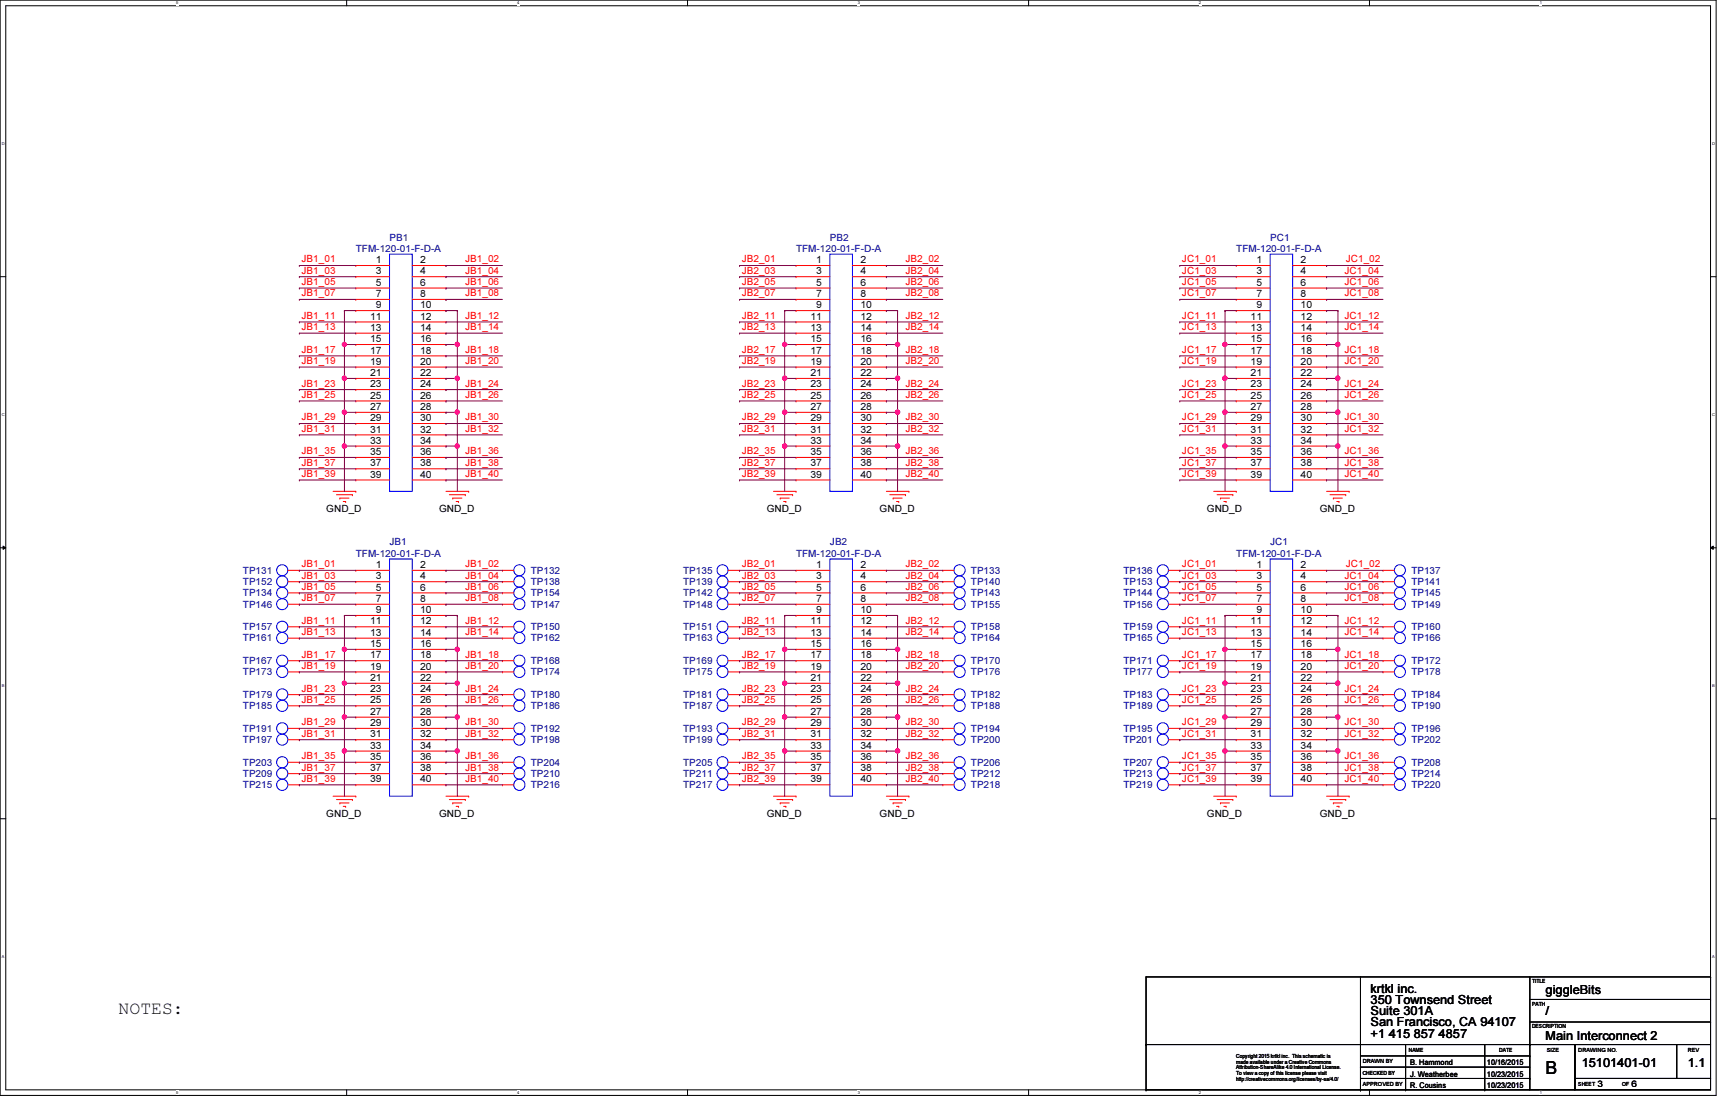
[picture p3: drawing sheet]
<svg xmlns="http://www.w3.org/2000/svg" width="432mm" height="279mm" viewBox="0 0 432 279" stroke-linecap="round" stroke-linejoin="round" font-family="sans-serif">
<defs><g id="words">
<g font-size="4.5">
<text x="29.6" y="253.2">NOTES:</text>
<text x="386" y="268.3">B</text>
</g>
<g font-size="3.1">
<text x="342.3" y="247.8">krtkl inc.</text>
<text x="342.3" y="250.7">350 Townsend Street</text>
<text x="386" y="248.1">giggleBits</text>
<text x="342.3" y="253.4">Suite 301A</text>
<text x="342.3" y="256.3">San Francisco, CA 94107</text>
<text x="386" y="253.4">/</text>
<text x="342.3" y="259.1">+1 415 857 4857</text>
<text x="386" y="259.7">Main Interconnect 2</text>
<text x="395" y="266.4">15101401-01</text>
<text x="421.5" y="266.4">1.1</text>
</g>
<g font-size="2.5" fill="#f00">
<text x="75.3" y="65.5">JB1_01</text>
<text x="116.2" y="65.5">JB1_02</text>
<text x="185.3" y="65.5">JB2_01</text>
<text x="226.1" y="65.5">JB2_02</text>
<text x="295.2" y="65.5">JC1_01</text>
<text x="336.1" y="65.5">JC1_02</text>
<text x="75.3" y="68.3">JB1_03</text>
<text x="75.3" y="71.2">JB1_05</text>
<text x="116.2" y="71.2">JB1_06</text>
<text x="116.2" y="68.3">JB1_04</text>
<text x="185.3" y="68.3">JB2_03</text>
<text x="185.3" y="71.2">JB2_05</text>
<text x="226.1" y="71.2">JB2_06</text>
<text x="226.1" y="68.3">JB2_04</text>
<text x="295.2" y="68.3">JC1_03</text>
<text x="295.2" y="71.2">JC1_05</text>
<text x="335.8" y="71.2">JC1_06</text>
<text x="335.8" y="68.3">JC1_04</text>
<text x="75.3" y="74">JB1_07</text>
<text x="116.2" y="74">JB1_08</text>
<text x="185.3" y="74">JB2_07</text>
<text x="226.1" y="74">JB2_08</text>
<text x="295.2" y="74">JC1_07</text>
<text x="335.8" y="74">JC1_08</text>
<text x="75.3" y="79.6">JB1_11</text>
<text x="75.3" y="82.4">JB1_13</text>
<text x="116.2" y="79.6">JB1_12</text>
<text x="116.2" y="82.4">JB1_14</text>
<text x="185.3" y="79.6">JB2_11</text>
<text x="185.3" y="82.4">JB2_13</text>
<text x="226.1" y="79.6">JB2_12</text>
<text x="226.1" y="82.4">JB2_14</text>
<text x="295.2" y="79.6">JC1_11</text>
<text x="295.2" y="82.4">JC1_13</text>
<text x="335.8" y="79.6">JC1_12</text>
<text x="335.8" y="82.4">JC1_14</text>
<text x="75.3" y="88.1">JB1_17</text>
<text x="116.2" y="88.1">JB1_18</text>
<text x="185.3" y="88.1">JB2_17</text>
<text x="226.1" y="88.1">JB2_18</text>
<text x="295.2" y="88.1">JC1_17</text>
<text x="335.8" y="88.1">JC1_18</text>
<text x="75.3" y="90.9">JB1_19</text>
<text x="116.2" y="90.9">JB1_20</text>
<text x="185.3" y="90.9">JB2_19</text>
<text x="226.1" y="90.9">JB2_20</text>
<text x="295.2" y="90.9">JC1_19</text>
<text x="335.8" y="90.9">JC1_20</text>
<text x="75.3" y="96.5">JB1_23</text>
<text x="75.3" y="99.4">JB1_25</text>
<text x="116.2" y="96.5">JB1_24</text>
<text x="116.2" y="99.4">JB1_26</text>
<text x="185.3" y="96.5">JB2_23</text>
<text x="185.3" y="99.4">JB2_25</text>
<text x="226.1" y="96.5">JB2_24</text>
<text x="226.1" y="99.4">JB2_26</text>
<text x="295.2" y="96.5">JC1_23</text>
<text x="295.2" y="99.4">JC1_25</text>
<text x="335.8" y="96.5">JC1_24</text>
<text x="335.8" y="99.4">JC1_26</text>
<text x="75.3" y="105">JB1_29</text>
<text x="75.3" y="107.8">JB1_31</text>
<text x="116.2" y="105">JB1_30</text>
<text x="116.2" y="107.8">JB1_32</text>
<text x="185.3" y="105">JB2_29</text>
<text x="185.3" y="107.8">JB2_31</text>
<text x="226.1" y="105">JB2_30</text>
<text x="226.1" y="107.8">JB2_32</text>
<text x="295.2" y="105">JC1_29</text>
<text x="295.2" y="107.8">JC1_31</text>
<text x="335.8" y="105">JC1_30</text>
<text x="335.8" y="107.8">JC1_32</text>
<text x="75.3" y="113.5">JB1_35</text>
<text x="116.2" y="113.5">JB1_36</text>
<text x="185.3" y="113.5">JB2_35</text>
<text x="226.1" y="113.5">JB2_36</text>
<text x="295.2" y="113.5">JC1_35</text>
<text x="335.8" y="113.5">JC1_36</text>
<text x="75.3" y="119.1">JB1_39</text>
<text x="75.3" y="116.3">JB1_37</text>
<text x="116.2" y="116.3">JB1_38</text>
<text x="116.2" y="119.1">JB1_40</text>
<text x="185.3" y="119.1">JB2_39</text>
<text x="185.3" y="116.3">JB2_37</text>
<text x="226.1" y="116.3">JB2_38</text>
<text x="226.1" y="119.1">JB2_40</text>
<text x="295.2" y="116.3">JC1_37</text>
<text x="295.2" y="119.1">JC1_39</text>
<text x="335.8" y="116.3">JC1_38</text>
<text x="335.8" y="119.1">JC1_40</text>
<text x="75.3" y="141.6">JB1_01</text>
<text x="116.2" y="141.6">JB1_02</text>
<text x="185.3" y="141.6">JB2_01</text>
<text x="226.1" y="141.6">JB2_02</text>
<text x="295.2" y="141.6">JC1_01</text>
<text x="336.1" y="141.6">JC1_02</text>
<text x="75.3" y="144.5">JB1_03</text>
<text x="75.3" y="147.3">JB1_05</text>
<text x="116.2" y="147.3">JB1_06</text>
<text x="116.2" y="144.5">JB1_04</text>
<text x="185.3" y="147.3">JB2_05</text>
<text x="185.3" y="144.5">JB2_03</text>
<text x="226.1" y="147.3">JB2_06</text>
<text x="226.1" y="144.5">JB2_04</text>
<text x="295.2" y="144.5">JC1_03</text>
<text x="295.2" y="147.3">JC1_05</text>
<text x="335.8" y="147.3">JC1_06</text>
<text x="335.8" y="144.5">JC1_04</text>
<text x="75.3" y="155.7">JB1_11</text>
<text x="75.3" y="150.1">JB1_07</text>
<text x="116.2" y="150.1">JB1_08</text>
<text x="116.2" y="155.7">JB1_12</text>
<text x="185.3" y="150.1">JB2_07</text>
<text x="185.3" y="155.7">JB2_11</text>
<text x="226.1" y="150.1">JB2_08</text>
<text x="226.1" y="155.7">JB2_12</text>
<text x="295.2" y="150.1">JC1_07</text>
<text x="295.2" y="155.7">JC1_11</text>
<text x="335.8" y="150.1">JC1_08</text>
<text x="335.8" y="155.7">JC1_12</text>
<text x="75.3" y="158.6">JB1_13</text>
<text x="116.2" y="158.6">JB1_14</text>
<text x="185.3" y="158.6">JB2_13</text>
<text x="226.1" y="158.6">JB2_14</text>
<text x="295.2" y="158.6">JC1_13</text>
<text x="335.8" y="158.6">JC1_14</text>
<text x="75.3" y="164.2">JB1_17</text>
<text x="75.3" y="167">JB1_19</text>
<text x="116.2" y="164.2">JB1_18</text>
<text x="116.2" y="167">JB1_20</text>
<text x="185.3" y="164.2">JB2_17</text>
<text x="185.3" y="167">JB2_19</text>
<text x="226.1" y="164.2">JB2_18</text>
<text x="226.1" y="167">JB2_20</text>
<text x="295.2" y="164.2">JC1_17</text>
<text x="295.2" y="167">JC1_19</text>
<text x="335.8" y="164.2">JC1_18</text>
<text x="335.8" y="167">JC1_20</text>
<text x="75.3" y="172.7">JB1_23</text>
<text x="116.2" y="172.7">JB1_24</text>
<text x="185.3" y="172.7">JB2_23</text>
<text x="226.1" y="172.7">JB2_24</text>
<text x="295.2" y="172.7">JC1_23</text>
<text x="335.8" y="172.7">JC1_24</text>
<text x="75.3" y="175.5">JB1_25</text>
<text x="116.2" y="175.5">JB1_26</text>
<text x="185.3" y="175.5">JB2_25</text>
<text x="226.1" y="175.5">JB2_26</text>
<text x="295.2" y="175.5">JC1_25</text>
<text x="335.8" y="175.5">JC1_26</text>
<text x="75.3" y="181.1">JB1_29</text>
<text x="75.3" y="183.9">JB1_31</text>
<text x="116.2" y="181.1">JB1_30</text>
<text x="116.2" y="183.9">JB1_32</text>
<text x="185.3" y="181.1">JB2_29</text>
<text x="185.3" y="183.9">JB2_31</text>
<text x="226.1" y="181.1">JB2_30</text>
<text x="226.1" y="183.9">JB2_32</text>
<text x="295.2" y="181.1">JC1_29</text>
<text x="295.2" y="183.9">JC1_31</text>
<text x="335.8" y="181.1">JC1_30</text>
<text x="335.8" y="183.9">JC1_32</text>
<text x="75.3" y="189.6">JB1_35</text>
<text x="116.2" y="189.6">JB1_36</text>
<text x="185.3" y="189.6">JB2_35</text>
<text x="226.1" y="189.6">JB2_36</text>
<text x="295.2" y="189.6">JC1_35</text>
<text x="335.8" y="189.6">JC1_36</text>
<text x="75.3" y="195.2">JB1_39</text>
<text x="75.3" y="192.4">JB1_37</text>
<text x="116.2" y="192.4">JB1_38</text>
<text x="116.2" y="195.2">JB1_40</text>
<text x="185.3" y="192.4">JB2_37</text>
<text x="185.3" y="195.2">JB2_39</text>
<text x="226.1" y="192.4">JB2_38</text>
<text x="226.1" y="195.2">JB2_40</text>
<text x="295.2" y="192.4">JC1_37</text>
<text x="295.2" y="195.2">JC1_39</text>
<text x="335.8" y="192.4">JC1_38</text>
<text x="335.8" y="195.2">JC1_40</text>
</g>
<g font-size="2.5" fill="#000080">
<text x="88.9" y="62.9">TFM-120-01-F-D-A</text>
<text x="97.3" y="60.1">PB1</text>
<text x="198.8" y="62.9">TFM-120-01-F-D-A</text>
<text x="207.3" y="60.1">PB2</text>
<text x="308.7" y="62.9">TFM-120-01-F-D-A</text>
<text x="317.2" y="60.1">PC1</text>
<text x="97.3" y="136.2">JB1</text>
<text x="207.3" y="136.2">JB2</text>
<text x="317.2" y="136.2">JC1</text>
<text x="60.7" y="143.3">TP131</text>
<text x="88.9" y="139">TFM-120-01-F-D-A</text>
<text x="132.5" y="143.3">TP132</text>
<text x="170.6" y="143.3">TP135</text>
<text x="198.8" y="139">TFM-120-01-F-D-A</text>
<text x="242.5" y="143.3">TP133</text>
<text x="280.5" y="143.3">TP136</text>
<text x="308.7" y="139">TFM-120-01-F-D-A</text>
<text x="352.5" y="143.3">TP137</text>
<text x="60.7" y="146">TP152</text>
<text x="60.7" y="148.9">TP134</text>
<text x="132.5" y="148.9">TP154</text>
<text x="132.5" y="146">TP138</text>
<text x="170.6" y="148.9">TP142</text>
<text x="170.6" y="146">TP139</text>
<text x="242.5" y="146">TP140</text>
<text x="242.5" y="148.9">TP143</text>
<text x="280.5" y="146">TP153</text>
<text x="280.5" y="148.9">TP144</text>
<text x="352.5" y="146">TP141</text>
<text x="352.5" y="148.9">TP145</text>
<text x="60.7" y="151.7">TP146</text>
<text x="132.5" y="151.7">TP147</text>
<text x="170.6" y="151.7">TP148</text>
<text x="242.5" y="151.7">TP155</text>
<text x="280.5" y="151.7">TP156</text>
<text x="352.5" y="151.7">TP149</text>
<text x="60.7" y="157.4">TP157</text>
<text x="60.7" y="160.1">TP161</text>
<text x="132.5" y="160.1">TP162</text>
<text x="132.5" y="157.4">TP150</text>
<text x="170.6" y="157.4">TP151</text>
<text x="170.6" y="160.1">TP163</text>
<text x="242.5" y="157.4">TP158</text>
<text x="242.5" y="160.1">TP164</text>
<text x="280.5" y="157.4">TP159</text>
<text x="280.5" y="160.1">TP165</text>
<text x="352.5" y="157.4">TP160</text>
<text x="352.5" y="160.1">TP166</text>
<text x="60.7" y="165.8">TP167</text>
<text x="132.5" y="165.8">TP168</text>
<text x="170.6" y="165.8">TP169</text>
<text x="242.5" y="165.8">TP170</text>
<text x="280.5" y="165.8">TP171</text>
<text x="352.5" y="165.8">TP172</text>
<text x="60.7" y="168.6">TP173</text>
<text x="132.5" y="168.6">TP174</text>
<text x="170.6" y="168.6">TP175</text>
<text x="242.5" y="168.6">TP176</text>
<text x="280.5" y="168.6">TP177</text>
<text x="352.5" y="168.6">TP178</text>
<text x="60.7" y="174.2">TP179</text>
<text x="60.7" y="177.1">TP185</text>
<text x="132.5" y="174.2">TP180</text>
<text x="132.5" y="177.1">TP186</text>
<text x="170.6" y="174.2">TP181</text>
<text x="170.6" y="177.1">TP187</text>
<text x="242.5" y="174.2">TP182</text>
<text x="242.5" y="177.1">TP188</text>
<text x="280.5" y="177.1">TP189</text>
<text x="280.5" y="174.2">TP183</text>
<text x="352.5" y="174.2">TP184</text>
<text x="352.5" y="177.1">TP190</text>
<text x="60.7" y="185.5">TP197</text>
<text x="60.7" y="182.7">TP191</text>
<text x="132.5" y="185.5">TP198</text>
<text x="132.5" y="182.7">TP192</text>
<text x="170.6" y="182.7">TP193</text>
<text x="170.6" y="185.5">TP199</text>
<text x="242.5" y="185.5">TP200</text>
<text x="242.5" y="182.7">TP194</text>
<text x="280.5" y="185.5">TP201</text>
<text x="280.5" y="182.7">TP195</text>
<text x="352.5" y="182.7">TP196</text>
<text x="352.5" y="185.5">TP202</text>
<text x="60.7" y="191.2">TP203</text>
<text x="132.5" y="191.2">TP204</text>
<text x="170.6" y="191.2">TP205</text>
<text x="242.5" y="191.2">TP206</text>
<text x="280.5" y="191.2">TP207</text>
<text x="352.5" y="191.2">TP208</text>
<text x="60.7" y="196.8">TP215</text>
<text x="60.7" y="194">TP209</text>
<text x="132.5" y="194">TP210</text>
<text x="132.5" y="196.8">TP216</text>
<text x="170.6" y="194">TP211</text>
<text x="170.6" y="196.8">TP217</text>
<text x="242.5" y="196.8">TP218</text>
<text x="242.5" y="194">TP212</text>
<text x="280.5" y="194">TP213</text>
<text x="280.5" y="196.8">TP219</text>
<text x="352.5" y="196.8">TP220</text>
<text x="352.5" y="194">TP214</text>
</g>
<g font-size="2.5">
<text x="93.9" y="65.7">1</text>
<text x="104.9" y="65.7">2</text>
<text x="203.8" y="65.7">1</text>
<text x="214.9" y="65.7">2</text>
<text x="313.8" y="65.7">1</text>
<text x="324.8" y="65.7">2</text>
<text x="93.9" y="68.5">3</text>
<text x="93.9" y="71.3">5</text>
<text x="104.9" y="68.5">4</text>
<text x="104.9" y="71.3">6</text>
<text x="203.8" y="68.5">3</text>
<text x="203.8" y="71.3">5</text>
<text x="214.9" y="68.5">4</text>
<text x="214.9" y="71.3">6</text>
<text x="313.8" y="68.5">3</text>
<text x="313.8" y="71.3">5</text>
<text x="324.8" y="68.5">4</text>
<text x="324.8" y="71.3">6</text>
<text x="93.9" y="74.2">7</text>
<text x="93.9" y="77">9</text>
<text x="104.9" y="74.2">8</text>
<text x="104.9" y="77">10</text>
<text x="203.8" y="74.2">7</text>
<text x="203.8" y="77">9</text>
<text x="214.9" y="74.2">8</text>
<text x="214.9" y="77">10</text>
<text x="313.8" y="74.2">7</text>
<text x="313.8" y="77">9</text>
<text x="324.8" y="74.2">8</text>
<text x="324.8" y="77">10</text>
<text x="92.4" y="79.8">11</text>
<text x="92.4" y="82.6">13</text>
<text x="104.9" y="79.8">12</text>
<text x="104.9" y="82.6">14</text>
<text x="202.4" y="79.8">11</text>
<text x="202.4" y="82.6">13</text>
<text x="214.9" y="79.8">12</text>
<text x="214.9" y="82.6">14</text>
<text x="312.3" y="79.8">11</text>
<text x="312.3" y="82.6">13</text>
<text x="324.8" y="79.8">12</text>
<text x="324.8" y="82.6">14</text>
<text x="92.4" y="85.4">15</text>
<text x="92.4" y="88.3">17</text>
<text x="104.9" y="85.4">16</text>
<text x="104.9" y="88.3">18</text>
<text x="202.4" y="85.4">15</text>
<text x="202.4" y="88.3">17</text>
<text x="214.9" y="85.4">16</text>
<text x="214.9" y="88.3">18</text>
<text x="312.3" y="85.4">15</text>
<text x="312.3" y="88.3">17</text>
<text x="324.8" y="85.4">16</text>
<text x="324.8" y="88.3">18</text>
<text x="92.4" y="91.1">19</text>
<text x="92.4" y="93.9">21</text>
<text x="104.9" y="91.1">20</text>
<text x="104.9" y="93.9">22</text>
<text x="202.4" y="91.1">19</text>
<text x="202.4" y="93.9">21</text>
<text x="214.9" y="91.1">20</text>
<text x="214.9" y="93.9">22</text>
<text x="312.3" y="91.1">19</text>
<text x="312.3" y="93.9">21</text>
<text x="324.8" y="91.1">20</text>
<text x="324.8" y="93.9">22</text>
<text x="92.4" y="96.7">23</text>
<text x="92.4" y="99.5">25</text>
<text x="104.9" y="96.7">24</text>
<text x="104.9" y="99.5">26</text>
<text x="202.4" y="96.7">23</text>
<text x="202.4" y="99.5">25</text>
<text x="214.9" y="96.7">24</text>
<text x="214.9" y="99.5">26</text>
<text x="312.3" y="96.7">23</text>
<text x="312.3" y="99.5">25</text>
<text x="324.8" y="96.7">24</text>
<text x="324.8" y="99.5">26</text>
<text x="92.4" y="102.4">27</text>
<text x="92.4" y="105.2">29</text>
<text x="92.4" y="108">31</text>
<text x="104.9" y="102.4">28</text>
<text x="104.9" y="105.2">30</text>
<text x="104.9" y="108">32</text>
<text x="202.4" y="102.4">27</text>
<text x="202.4" y="105.2">29</text>
<text x="202.4" y="108">31</text>
<text x="214.9" y="102.4">28</text>
<text x="214.9" y="105.2">30</text>
<text x="214.9" y="108">32</text>
<text x="312.3" y="102.4">27</text>
<text x="312.3" y="105.2">29</text>
<text x="312.3" y="108">31</text>
<text x="324.8" y="102.4">28</text>
<text x="324.8" y="105.2">30</text>
<text x="324.8" y="108">32</text>
<text x="92.4" y="110.8">33</text>
<text x="92.4" y="113.6">35</text>
<text x="104.9" y="110.8">34</text>
<text x="104.9" y="113.6">36</text>
<text x="202.4" y="110.8">33</text>
<text x="202.4" y="113.6">35</text>
<text x="214.9" y="110.8">34</text>
<text x="214.9" y="113.6">36</text>
<text x="312.3" y="110.8">33</text>
<text x="312.3" y="113.6">35</text>
<text x="324.8" y="110.8">34</text>
<text x="324.8" y="113.6">36</text>
<text x="92.4" y="116.5">37</text>
<text x="92.4" y="119.3">39</text>
<text x="104.9" y="116.5">38</text>
<text x="104.9" y="119.3">40</text>
<text x="202.4" y="116.5">37</text>
<text x="202.4" y="119.3">39</text>
<text x="214.9" y="116.5">38</text>
<text x="214.9" y="119.3">40</text>
<text x="312.3" y="116.5">37</text>
<text x="312.3" y="119.3">39</text>
<text x="324.8" y="116.5">38</text>
<text x="324.8" y="119.3">40</text>
<text x="81.5" y="127.7">GND_D</text>
<text x="109.7" y="127.7">GND_D</text>
<text x="191.5" y="127.7">GND_D</text>
<text x="219.7" y="127.7">GND_D</text>
<text x="301.4" y="127.7">GND_D</text>
<text x="329.6" y="127.7">GND_D</text>
<text x="93.9" y="141.8">1</text>
<text x="104.9" y="141.8">2</text>
<text x="203.8" y="141.8">1</text>
<text x="214.9" y="141.8">2</text>
<text x="313.8" y="141.8">1</text>
<text x="324.8" y="141.8">2</text>
<text x="93.9" y="144.7">3</text>
<text x="93.9" y="147.4">5</text>
<text x="104.9" y="144.7">4</text>
<text x="104.9" y="147.4">6</text>
<text x="203.8" y="144.7">3</text>
<text x="203.8" y="147.4">5</text>
<text x="214.9" y="144.7">4</text>
<text x="214.9" y="147.4">6</text>
<text x="313.8" y="144.7">3</text>
<text x="313.8" y="147.4">5</text>
<text x="324.8" y="144.7">4</text>
<text x="324.8" y="147.4">6</text>
<text x="92.4" y="155.9">11</text>
<text x="93.9" y="150.3">7</text>
<text x="93.9" y="153.1">9</text>
<text x="104.9" y="150.3">8</text>
<text x="104.9" y="153.1">10</text>
<text x="104.9" y="155.9">12</text>
<text x="202.4" y="155.9">11</text>
<text x="203.8" y="150.3">7</text>
<text x="203.8" y="153.1">9</text>
<text x="214.9" y="150.3">8</text>
<text x="214.9" y="153.1">10</text>
<text x="214.9" y="155.9">12</text>
<text x="312.3" y="155.9">11</text>
<text x="313.8" y="150.3">7</text>
<text x="313.8" y="153.1">9</text>
<text x="324.8" y="150.3">8</text>
<text x="324.8" y="153.1">10</text>
<text x="324.8" y="155.9">12</text>
<text x="92.4" y="158.7">13</text>
<text x="92.4" y="161.5">15</text>
<text x="104.9" y="158.7">14</text>
<text x="104.9" y="161.5">16</text>
<text x="202.4" y="158.7">13</text>
<text x="202.4" y="161.5">15</text>
<text x="214.9" y="158.7">14</text>
<text x="214.9" y="161.5">16</text>
<text x="312.3" y="158.7">13</text>
<text x="312.3" y="161.5">15</text>
<text x="324.8" y="158.7">14</text>
<text x="324.8" y="161.5">16</text>
<text x="92.4" y="164.4">17</text>
<text x="92.4" y="167.2">19</text>
<text x="104.9" y="164.4">18</text>
<text x="104.9" y="167.2">20</text>
<text x="202.4" y="164.4">17</text>
<text x="202.4" y="167.2">19</text>
<text x="214.9" y="164.4">18</text>
<text x="214.9" y="167.2">20</text>
<text x="312.3" y="164.4">17</text>
<text x="312.3" y="167.2">19</text>
<text x="324.8" y="164.4">18</text>
<text x="324.8" y="167.2">20</text>
<text x="92.4" y="170">21</text>
<text x="92.4" y="172.8">23</text>
<text x="104.9" y="170">22</text>
<text x="104.9" y="172.8">24</text>
<text x="202.4" y="170">21</text>
<text x="202.4" y="172.8">23</text>
<text x="214.9" y="170">22</text>
<text x="214.9" y="172.8">24</text>
<text x="312.3" y="170">21</text>
<text x="312.3" y="172.8">23</text>
<text x="324.8" y="170">22</text>
<text x="324.8" y="172.8">24</text>
<text x="92.4" y="175.6">25</text>
<text x="92.4" y="178.5">27</text>
<text x="104.9" y="175.6">26</text>
<text x="104.9" y="178.5">28</text>
<text x="202.4" y="175.6">25</text>
<text x="202.4" y="178.5">27</text>
<text x="214.9" y="175.6">26</text>
<text x="214.9" y="178.5">28</text>
<text x="312.3" y="175.6">25</text>
<text x="312.3" y="178.5">27</text>
<text x="324.8" y="175.6">26</text>
<text x="324.8" y="178.5">28</text>
<text x="92.4" y="181.3">29</text>
<text x="92.4" y="184.1">31</text>
<text x="104.9" y="181.3">30</text>
<text x="104.9" y="184.1">32</text>
<text x="202.4" y="181.3">29</text>
<text x="202.4" y="184.1">31</text>
<text x="214.9" y="181.3">30</text>
<text x="214.9" y="184.1">32</text>
<text x="312.3" y="181.3">29</text>
<text x="312.3" y="184.1">31</text>
<text x="324.8" y="181.3">30</text>
<text x="324.8" y="184.1">32</text>
<text x="92.4" y="186.9">33</text>
<text x="92.4" y="189.7">35</text>
<text x="104.9" y="186.9">34</text>
<text x="104.9" y="189.7">36</text>
<text x="202.4" y="186.9">33</text>
<text x="202.4" y="189.7">35</text>
<text x="214.9" y="186.9">34</text>
<text x="214.9" y="189.7">36</text>
<text x="312.3" y="186.9">33</text>
<text x="312.3" y="189.7">35</text>
<text x="324.8" y="186.9">34</text>
<text x="324.8" y="189.7">36</text>
<text x="92.4" y="192.6">37</text>
<text x="92.4" y="195.4">39</text>
<text x="104.9" y="192.6">38</text>
<text x="104.9" y="195.4">40</text>
<text x="202.4" y="192.6">37</text>
<text x="202.4" y="195.4">39</text>
<text x="214.9" y="192.6">38</text>
<text x="214.9" y="195.4">40</text>
<text x="312.3" y="192.6">37</text>
<text x="312.3" y="195.4">39</text>
<text x="324.8" y="192.6">38</text>
<text x="324.8" y="195.4">40</text>
<text x="81.5" y="203.9">GND_D</text>
<text x="109.7" y="203.9">GND_D</text>
<text x="191.5" y="203.9">GND_D</text>
<text x="219.7" y="203.9">GND_D</text>
<text x="301.4" y="203.9">GND_D</text>
<text x="329.6" y="203.9">GND_D</text>
</g>
<g font-size="2.2">
<text x="399" y="271.3">3</text>
<text x="407.4" y="271.3">6</text>
</g>
<g font-size="1.9">
<text x="352.2" y="268.8">J. Weatherbee</text>
<text x="352.2" y="266">B. Hammond</text>
<text x="371.3" y="266">10/16/2015</text>
<text x="371.3" y="268.8">10/23/2015</text>
<text x="352.2" y="271.6">R. Cousins</text>
<text x="371.3" y="271.6">10/23/2015</text>
</g>
<g font-size="1.4">
<text x="382.6" y="245.5">TITLE</text>
<text x="382.6" y="251.1">PATH</text>
<text x="382.6" y="256.8">DESCRIPTION</text>
<text x="351.9" y="262.7">NAME</text>
<text x="374.4" y="262.7">DATE</text>
<text x="386.3" y="262.7">SIZE</text>
<text x="394.2" y="262.7">DRAWING NO.</text>
<text x="421.5" y="262.7">REV</text>
<text x="308.7" y="264.1">Copyright 2015 krtkl inc. This schematic is</text>
<text x="308.7" y="265.6">made available under a Creative Commons</text>
<text x="308.7" y="267">Attribution-ShareAlike 4.0 International License.</text>
<text x="308.7" y="268.4">To view a copy of this license please visit</text>
<text x="308.7" y="269.9">http://creativecommons.org/licenses/by-sa/4.0/</text>
<text x="340.3" y="265.5">DRAWN BY</text>
<text x="340.3" y="268.4">CHECKED BY</text>
<text x="340.3" y="271.1">APPROVED BY</text>
<text x="394.2" y="271.1">SHEET</text>
<text x="405.1" y="271.1">OF</text>
</g>
<g font-size="1">
<text x="44" y="1.1">5</text>
<text x="129.1" y="1.1">4</text>
<text x="214.2" y="1.1">3</text>
<text x="299.4" y="1.1">2</text>
<text x="384.6" y="1.1">1</text>
<text x=".4" y="36.2">D</text>
<text x="427.6" y="36.2">D</text>
<text x=".4" y="103.8">C</text>
<text x="427.6" y="103.8">C</text>
<text x=".4" y="171.5">B</text>
<text x="427.6" y="171.5">B</text>
<text x=".4" y="239.1">A</text>
<text x="427.6" y="239.1">A</text>
<text x="44" y="273.2">5</text>
<text x="129.1" y="273.2">4</text>
<text x="214.2" y="273.2">3</text>
<text x="299.4" y="273.2">2</text>
<text x="384.6" y="273.2">1</text>
</g>
</g></defs>
<path d="M0 0h428.6v273.5h-428.6zM1.4 1.4h425.8v270.7h-425.8z" fill="none" stroke="#000" stroke-width=".25"/>
<g fill="#fff">
<path d="M44 .2h.5v1.2h-.5z"/>
<path d="M44 272.3h.5v1.1h-.5z"/>
</g>
<path d="M86.6 0v1.4M86.6 272.1v1.4" fill="none" stroke="#000" stroke-width=".25"/>
<g fill="#fff">
<path d="M129.1 .2h.6v1.2h-.6z"/>
<path d="M129.1 272.3h.6v1.1h-.6z"/>
</g>
<path d="M171.7 0v1.4M171.7 272.1v1.4" fill="none" stroke="#000" stroke-width=".25"/>
<g fill="#fff">
<path d="M214.2 .2h.6v1.2h-.6z"/>
<path d="M214.2 272.3h.6v1.1h-.6z"/>
</g>
<path d="M256.9 0v1.4M256.9 272.1v1.4" fill="none" stroke="#000" stroke-width=".25"/>
<g fill="#fff">
<path d="M299.4 .2h.6v1.2h-.6z"/>
<path d="M299.4 272.3h.6v1.1h-.6z"/>
</g>
<path d="M342 0v1.4M342 272.1v1.4" fill="none" stroke="#000" stroke-width=".25"/>
<g fill="#fff">
<path d="M384.6 .2h.5v1.2h-.5z"/>
<path d="M384.6 272.3h.5v1.1h-.5z"/>
<path d="M.4 35.3h.7v1.1h-.7z"/>
<path d="M427.6 35.3h.7v1.1h-.7z"/>
<path d="M.4 102.9h.7v1.2h-.7z"/>
<path d="M427.6 102.9h.7v1.2h-.7z"/>
</g>
<path d="M0 69.1h1.4M427.2 69.1h1.4" fill="none" stroke="#000" stroke-width=".25"/>
<g fill="#fff">
<path d="M.4 170.6h.7v1.1h-.7z"/>
<path d="M427.6 170.6h.6v1.1h-.6z"/>
</g>
<path d="M0 136.8h1.4M.8 136.4l.6 .4-.6 .4zM427.2 136.8l.7-.4v.8zM427.2 136.8h1.4" fill="none" stroke="#000" stroke-width=".25"/>
<path d="M.8 136.4l.6 .4-.6 .4zM427.2 136.8l.7-.4v.8z" fill="#000"/>
<g fill="#fff">
<path d="M.4 238.3h.7v1.1h-.7z"/>
<path d="M427.6 238.3h.6v1.1h-.6z"/>
</g>
<g fill="none" stroke="#000" stroke-width=".25">
<path d="M0 204.4h1.4M427.2 204.4h1.4M339.8 243.9h.1M339.8 243.9v28.2M382.1 243.9v16.9M382.1 249.6h45.1M382.1 255.2h45.1M427.2 243.9h.1M427.2 249.6h.1M427.2 255.2h.1M427.2 243.9h-141v28.2M427.2 243.9v16.9"/>
<path d="M286.2 272.1h.1M286.2 260.8h.1M286.2 272.1h95.9M286.2 260.8h95.9M339.8 272.1h.1M339.8 266.4h.1M339.8 263.7h42.3M339.8 266.4h42.3M339.8 269.3h42.3M351 272.1h.1M351 260.8v11.3M370.8 272.1h.1"/>
<path d="M370.8 260.8v11.3M382.1 260.8h11.2v11.3h-11.2zM382.1 260.8h.1M382.1 263.7h.1M382.1 269.3h.1M393.3 269.3h33.9v2.8h-33.9zM393.3 260.8h25.4v8.5h-25.4zM418.7 260.8h8.5v8.5h-8.5z"/>
</g>
<g fill="none" stroke="#f00" stroke-width=".25">
<path d="M88.9 66.3h.1M88.9 69.1h.1M88.9 71.9h.1M88.9 74.8h.1M88.9 77.6h.1M88.9 66.3h8.4M88.9 69.1h8.4M88.9 71.9h8.4M88.9 74.8h8.4M88.9 77.6h8.4M103 66.3h8.4M103 69.1h8.4"/>
<path d="M103 71.9h8.4M103 74.8h8.4M103 77.6h8.4M111.4 66.3h.1M111.4 69.1h.1M111.4 71.9h.1M111.4 74.8h.1M111.4 77.6h.1M198.8 66.3h.1M198.8 69.1h.1M198.8 71.9h.1M198.8 74.8h.1"/>
<path d="M198.8 77.6h.1M198.8 66.3h8.5M198.8 69.1h8.5M198.8 71.9h8.5M198.8 74.8h8.5M198.8 77.6h8.5M212.9 66.3h8.5M212.9 69.1h8.5M212.9 71.9h8.5M212.9 74.8h8.5M212.9 77.6h8.5M221.4 66.3h.1"/>
<path d="M221.4 69.1h.1M221.4 71.9h.1M221.4 74.8h.1M221.4 77.6h.1M308.7 66.3h.1M308.7 69.1h.1M308.7 71.9h.1M308.7 74.8h.1M308.7 77.6h.1M308.7 66.3h8.5M308.7 69.1h8.5M308.7 71.9h8.5"/>
<path d="M308.7 74.8h8.5M308.7 77.6h8.5M322.8 66.3h8.5M322.8 69.1h8.5M322.8 71.9h8.5M322.8 74.8h8.5M322.8 77.6h8.5M331.3 66.3h.1M331.3 69.1h.1M331.3 71.9h.1M331.3 74.8h.1M331.3 77.6h.1"/>
<path d="M88.9 80.4h.1M88.9 83.2h.1M88.9 86h.1M88.9 88.9h.1M88.9 91.7h.1M88.9 94.5h.1M88.9 97.3h.1M88.9 80.4h8.4M88.9 83.2h8.4M88.9 86h8.4M88.9 88.9h8.4M88.9 91.7h8.4"/>
<path d="M88.9 94.5h8.4M88.9 97.3h8.4M103 80.4h8.4M103 83.2h8.4M103 86h8.4M103 88.9h8.4M103 91.7h8.4M103 94.5h8.4M103 97.3h8.4M111.4 80.4h.1M111.4 83.2h.1M111.4 86h.1"/>
<path d="M111.4 88.9h.1M111.4 91.7h.1M111.4 94.5h.1M111.4 97.3h.1M198.8 80.4h.1M198.8 83.2h.1M198.8 86h.1M198.8 88.9h.1M198.8 91.7h.1M198.8 94.5h.1M198.8 97.3h.1M198.8 80.4h8.5"/>
<path d="M198.8 83.2h8.5M198.8 86h8.5M198.8 88.9h8.5M198.8 91.7h8.5M198.8 94.5h8.5M198.8 97.3h8.5M212.9 80.4h8.5M212.9 83.2h8.5M212.9 86h8.5M212.9 88.9h8.5M212.9 91.7h8.5M212.9 94.5h8.5"/>
<path d="M212.9 97.3h8.5M221.4 80.4h.1M221.4 83.2h.1M221.4 86h.1M221.4 88.9h.1M221.4 91.7h.1M221.4 94.5h.1M221.4 97.3h.1M308.7 80.4h.1M308.7 83.2h.1M308.7 86h.1M308.7 88.9h.1"/>
<path d="M308.7 91.7h.1M308.7 94.5h.1M308.7 97.3h.1M308.7 80.4h8.5M308.7 83.2h8.5M308.7 86h8.5M308.7 88.9h8.5M308.7 91.7h8.5M308.7 94.5h8.5M308.7 97.3h8.5M322.8 80.4h8.5M322.8 83.2h8.5"/>
<path d="M322.8 86h8.5M322.8 88.9h8.5M322.8 91.7h8.5M322.8 94.5h8.5M322.8 97.3h8.5M331.3 80.4h.1M331.3 83.2h.1M331.3 86h.1M331.3 88.9h.1M331.3 91.7h.1M331.3 94.5h.1M331.3 97.3h.1"/>
<path d="M88.9 100.1h.1M88.9 103h.1M88.9 105.7h.1M88.9 108.6h.1M88.9 111.4h.1M88.9 114.2h.1M88.9 117.1h.1M88.9 119.8h.1M88.9 100.1h8.4M88.9 103h8.4M88.9 105.7h8.4M88.9 108.6h8.4"/>
<path d="M88.9 111.4h8.4M88.9 114.2h8.4M88.9 117.1h8.4M88.9 119.8h8.4M103 100.1h8.4M103 103h8.4M103 105.7h8.4M103 108.6h8.4M103 111.4h8.4M103 114.2h8.4M103 117.1h8.4M103 119.8h8.4"/>
<path d="M111.4 100.1h.1M111.4 103h.1M111.4 105.7h.1M111.4 108.6h.1M111.4 111.4h.1M111.4 114.2h.1M111.4 117.1h.1M111.4 119.8h.1M198.8 100.1h.1M198.8 103h.1M198.8 105.7h.1M198.8 108.6h.1"/>
<path d="M198.8 111.4h.1M198.8 114.2h.1M198.8 117.1h.1M198.8 119.8h.1M198.8 100.1h8.5M198.8 103h8.5M198.8 105.7h8.5M198.8 108.6h8.5M198.8 111.4h8.5M198.8 114.2h8.5M198.8 117.1h8.5M198.8 119.8h8.5"/>
<path d="M212.9 100.1h8.5M212.9 103h8.5M212.9 105.7h8.5M212.9 108.6h8.5M212.9 111.4h8.5M212.9 114.2h8.5M212.9 117.1h8.5M212.9 119.8h8.5M221.4 100.1h.1M221.4 103h.1M221.4 105.7h.1M221.4 108.6h.1"/>
<path d="M221.4 111.4h.1M221.4 114.2h.1M221.4 117.1h.1M221.4 119.8h.1M308.7 100.1h.1M308.7 103h.1M308.7 105.7h.1M308.7 108.6h.1M308.7 111.4h.1M308.7 114.2h.1M308.7 117.1h.1M308.7 119.8h.1"/>
<path d="M308.7 100.1h8.5M308.7 103h8.5M308.7 105.7h8.5M308.7 108.6h8.5M308.7 111.4h8.5M308.7 114.2h8.5M308.7 117.1h8.5M308.7 119.8h8.5M322.8 100.1h8.5M322.8 103h8.5M322.8 105.7h8.5M322.8 108.6h8.5"/>
<path d="M322.8 111.4h8.5M322.8 114.2h8.5M322.8 117.1h8.5M322.8 119.8h8.5M331.3 100.1h.1M331.3 103h.1M331.3 105.7h.1M331.3 108.6h.1M331.3 111.4h.1M331.3 114.2h.1M331.3 117.1h.1M331.3 119.8h.1"/>
<path d="M83.2 122.7h5.7M84 123.5h4M84.9 124.4h.1M84.9 124.4h2.3M85.7 125.2h.6M86.3 125.2h.1M88 123.5h.1M88.9 122.7h.1M111.4 122.7h5.7M112.2 123.5h4M113.1 124.4h.1M113.1 124.4h2.3"/>
<path d="M113.9 125.2h.6M114.5 125.2h.1M116.2 123.5h.1M117.1 122.7h.1M193.2 122.7h5.6M194 123.5h4M194.9 124.4h.1M194.9 124.4h2.2M195.7 125.2h.6M196.3 125.2h.1M198 123.5h.1M198.8 122.7h.1"/>
<path d="M221.4 122.7h5.6M222.2 123.5h3.9M223.1 124.4h.1M223.1 124.4h2.2M223.9 125.2h.6M224.5 125.2h.1M226.1 123.5h.1M227 122.7h.1M303.1 122.7h5.6M304 123.5h3.9M304.8 124.4h.1M304.8 124.4h2.2"/>
<path d="M305.6 125.2h.6M306.2 125.2h.1M307.9 123.5h.1M308.7 122.7h.1M331.3 122.7h5.6M332.1 123.5h4M333 124.4h.1M333 124.4h2.2M333.8 125.2h.6M334.4 125.2h.1M336.1 123.5h.1M336.9 122.7h.1"/>
<path d="M71.9 145.2h2.9M71.9 142.4h2.9M71.9 150.9h2.9M71.9 156.5h2.9M71.9 148h2.9M71.9 159.3h2.9M74.8 145.2h.1M74.8 156.5h.1M74.8 150.9h.1M74.8 159.3h.1M74.8 142.4h.1M74.8 148h.1"/>
<path d="M88.9 142.4h.1M88.9 145.2h.1M88.9 148h.1M88.9 150.9h.1M88.9 153.7h.1M88.9 156.5h.1M88.9 159.3h.1M88.9 145.2h8.4M88.9 142.4h8.4M88.9 150.9h8.4M88.9 156.5h8.4M88.9 148h8.4"/>
<path d="M88.9 153.7h8.4M88.9 159.3h8.4M103 145.2h8.4M103 142.4h8.4M103 150.9h8.4M103 156.5h8.4M103 148h8.4M103 153.7h8.4M103 159.3h8.4M111.4 142.4h.1M111.4 145.2h.1M111.4 148h.1"/>
<path d="M111.4 150.9h.1M111.4 153.7h.1M111.4 156.5h.1M111.4 159.3h.1M125.5 148h.1M125.5 145.2h.1M125.5 159.3h.1M125.5 150.9h.1M125.5 156.5h.1M125.5 142.4h.1M125.5 145.2h2.8M125.5 142.4h2.8"/>
<path d="M125.5 150.9h2.8M125.5 156.5h2.8M125.5 148h2.8M125.5 159.3h2.8M181.9 145.2h2.8M181.9 142.4h2.8M181.9 150.9h2.8M181.9 156.5h2.8M181.9 148h2.8M181.9 159.3h2.8M184.7 142.4h.1M184.7 148h.1"/>
<path d="M184.7 145.2h.1M184.7 150.9h.1M184.7 156.5h.1M184.7 159.3h.1M198.8 142.4h.1M198.8 145.2h.1M198.8 148h.1M198.8 150.9h.1M198.8 153.7h.1M198.8 156.5h.1M198.8 159.3h.1M198.8 145.2h8.5"/>
<path d="M198.8 142.4h8.5M198.8 150.9h8.5M198.8 156.5h8.5M198.8 148h8.5M198.8 153.7h8.5M198.8 159.3h8.5M212.9 145.2h8.5M212.9 142.4h8.5M212.9 150.9h8.5M212.9 156.5h8.5M212.9 148h8.5M212.9 153.7h8.5"/>
<path d="M212.9 159.3h8.5M221.4 142.4h.1M221.4 145.2h.1M221.4 148h.1M221.4 150.9h.1M221.4 153.7h.1M221.4 156.5h.1M221.4 159.3h.1M235.5 150.9h.1M235.5 156.5h.1M235.5 145.2h.1M235.5 148h.1"/>
<path d="M235.5 159.3h.1M235.5 142.4h.1M235.5 145.2h2.8M235.5 142.4h2.8M235.5 150.9h2.8M235.5 156.5h2.8M235.5 148h2.8M235.5 159.3h2.8M291.8 145.2h2.8M291.8 142.4h2.8M291.8 150.9h2.8M291.8 156.5h2.8"/>
<path d="M291.8 148h2.8M291.8 159.3h2.8M294.6 145.2h.1M294.6 150.9h.1M294.6 142.4h.1M294.6 156.5h.1M294.6 148h.1M294.6 159.3h.1M308.7 142.4h.1M308.7 145.2h.1M308.7 148h.1M308.7 150.9h.1"/>
<path d="M308.7 153.7h.1M308.7 156.5h.1M308.7 159.3h.1M308.7 145.2h8.5M308.7 142.4h8.5M308.7 150.9h8.5M308.7 156.5h8.5M308.7 148h8.5M308.7 153.7h8.5M308.7 159.3h8.5M322.8 145.2h8.5M322.8 142.4h8.5"/>
<path d="M322.8 150.9h8.5M322.8 156.5h8.5M322.8 148h8.5M322.8 153.7h8.5M322.8 159.3h8.5M331.3 142.4h.1M331.3 145.2h.1M331.3 148h.1M331.3 150.9h.1M331.3 153.7h.1M331.3 156.5h.1M331.3 159.3h.1"/>
<path d="M345.4 156.5h.1M345.4 145.2h.1M345.4 159.3h.1M345.4 142.4h.1M345.4 150.9h.1M345.4 148h.1M345.4 145.2h2.8M345.4 142.4h2.8M345.4 150.9h2.8M345.4 156.5h2.8M345.4 148h2.8M345.4 159.3h2.8"/>
<path d="M71.9 165h2.9M71.9 167.8h2.9M71.9 173.4h2.9M71.9 176.2h2.9M74.8 167.8h.1M74.8 165h.1M74.8 173.4h.1M74.8 176.2h.1M88.9 162.1h.1M88.9 165h.1M88.9 167.8h.1M88.9 170.6h.1"/>
<path d="M88.9 173.4h.1M88.9 176.2h.1M88.9 179.1h.1M88.9 165h8.4M88.9 167.8h8.4M88.9 173.4h8.4M88.9 162.1h8.4M88.9 170.6h8.4M88.9 176.2h8.4M88.9 179.1h8.4M103 165h8.4M103 167.8h8.4"/>
<path d="M103 173.4h8.4M103 162.1h8.4M103 170.6h8.4M103 176.2h8.4M103 179.1h8.4M111.4 162.1h.1M111.4 165h.1M111.4 167.8h.1M111.4 170.6h.1M111.4 173.4h.1M111.4 176.2h.1M111.4 179.1h.1"/>
<path d="M125.5 165h.1M125.5 167.8h.1M125.5 173.4h.1M125.5 176.2h.1M125.5 165h2.8M125.5 167.8h2.8M125.5 173.4h2.8M125.5 176.2h2.8M181.9 165h2.8M181.9 167.8h2.8M181.9 173.4h2.8M181.9 176.2h2.8"/>
<path d="M184.7 173.4h.1M184.7 167.8h.1M184.7 165h.1M184.7 176.2h.1M198.8 162.1h.1M198.8 165h.1M198.8 167.8h.1M198.8 170.6h.1M198.8 173.4h.1M198.8 176.2h.1M198.8 179.1h.1M198.8 165h8.5"/>
<path d="M198.8 167.8h8.5M198.8 173.4h8.5M198.8 162.1h8.5M198.8 170.6h8.5M198.8 176.2h8.5M198.8 179.1h8.5M212.9 165h8.5M212.9 167.8h8.5M212.9 173.4h8.5M212.9 162.1h8.5M212.9 170.6h8.5M212.9 176.2h8.5"/>
<path d="M212.9 179.1h8.5M221.4 162.1h.1M221.4 165h.1M221.4 167.8h.1M221.4 170.6h.1M221.4 173.4h.1M221.4 176.2h.1M221.4 179.1h.1M235.5 173.4h.1M235.5 167.8h.1M235.5 165h.1M235.5 176.2h.1"/>
<path d="M235.5 165h2.8M235.5 167.8h2.8M235.5 173.4h2.8M235.5 176.2h2.8M291.8 165h2.8M291.8 167.8h2.8M291.8 173.4h2.8M291.8 176.2h2.8M294.6 167.8h.1M294.6 165h.1M294.6 176.2h.1M294.6 173.4h.1"/>
<path d="M308.7 162.1h.1M308.7 165h.1M308.7 167.8h.1M308.7 170.6h.1M308.7 173.4h.1M308.7 176.2h.1M308.7 179.1h.1M308.7 165h8.5M308.7 167.8h8.5M308.7 173.4h8.5M308.7 162.1h8.5M308.7 170.6h8.5"/>
<path d="M308.7 176.2h8.5M308.7 179.1h8.5M322.8 165h8.5M322.8 167.8h8.5M322.8 173.4h8.5M322.8 162.1h8.5M322.8 170.6h8.5M322.8 176.2h8.5M322.8 179.1h8.5M331.3 162.1h.1M331.3 165h.1M331.3 167.8h.1"/>
<path d="M331.3 170.6h.1M331.3 173.4h.1M331.3 176.2h.1M331.3 179.1h.1M345.4 167.8h.1M345.4 173.4h.1M345.4 176.2h.1M345.4 165h.1M345.4 165h2.8M345.4 167.8h2.8M345.4 173.4h2.8M345.4 176.2h2.8"/>
<path d="M71.9 190.3h2.9M71.9 196h2.9M71.9 184.7h2.9M71.9 181.9h2.9M71.9 193.2h2.9M74.8 196h.1M74.8 184.7h.1M74.8 193.2h.1M74.8 181.9h.1M74.8 190.3h.1M83.2 198.8h5.7M84 199.6h4"/>
<path d="M88 199.6h.1M88.9 198.8h.1M88.9 181.9h.1M88.9 184.7h.1M88.9 187.5h.1M88.9 190.3h.1M88.9 193.2h.1M88.9 196h.1M88.9 190.3h8.4M88.9 196h8.4M88.9 184.7h8.4M88.9 181.9h8.4"/>
<path d="M88.9 187.5h8.4M88.9 193.2h8.4M103 190.3h8.4M103 196h8.4M103 184.7h8.4M103 181.9h8.4M103 187.5h8.4M103 193.2h8.4M111.4 181.9h.1M111.4 184.7h.1M111.4 187.5h.1M111.4 190.3h.1"/>
<path d="M111.4 193.2h.1M111.4 196h.1M111.4 198.8h5.7M112.2 199.6h4M116.2 199.6h.1M117.1 198.8h.1M125.5 193.2h.1M125.5 184.7h.1M125.5 181.9h.1M125.5 190.3h.1M125.5 196h.1M125.5 190.3h2.8"/>
<path d="M125.5 196h2.8M125.5 184.7h2.8M125.5 181.9h2.8M125.5 193.2h2.8M181.9 190.3h2.8M181.9 196h2.8M181.9 184.7h2.8M181.9 181.9h2.8M181.9 193.2h2.8M184.7 181.9h.1M184.7 184.7h.1M184.7 193.2h.1"/>
<path d="M184.7 190.3h.1M184.7 196h.1M193.2 198.8h5.6M194 199.6h4M198 199.6h.1M198.8 198.8h.1M198.8 181.9h.1M198.8 184.7h.1M198.8 187.5h.1M198.8 190.3h.1M198.8 193.2h.1M198.8 196h.1"/>
<path d="M198.8 190.3h8.5M198.8 196h8.5M198.8 184.7h8.5M198.8 181.9h8.5M198.8 187.5h8.5M198.8 193.2h8.5M212.9 190.3h8.5M212.9 196h8.5M212.9 184.7h8.5M212.9 181.9h8.5M212.9 187.5h8.5M212.9 193.2h8.5"/>
<path d="M221.4 181.9h.1M221.4 184.7h.1M221.4 187.5h.1M221.4 190.3h.1M221.4 193.2h.1M221.4 196h.1M221.4 198.8h5.6M222.2 199.6h3.9M226.1 199.6h.1M227 198.8h.1M235.5 184.7h.1M235.5 181.9h.1"/>
<path d="M235.5 196h.1M235.5 190.3h.1M235.5 193.2h.1M235.5 190.3h2.8M235.5 196h2.8M235.5 184.7h2.8M235.5 181.9h2.8M235.5 193.2h2.8M291.8 190.3h2.8M291.8 196h2.8M291.8 184.7h2.8M291.8 181.9h2.8"/>
<path d="M291.8 193.2h2.8M294.6 190.3h.1M294.6 184.7h.1M294.6 193.2h.1M294.6 196h.1M294.6 181.9h.1M303.1 198.8h5.6M304 199.6h3.9M307.9 199.6h.1M308.7 198.8h.1M308.7 181.9h.1M308.7 184.7h.1"/>
<path d="M308.7 187.5h.1M308.7 190.3h.1M308.7 193.2h.1M308.7 196h.1M308.7 190.3h8.5M308.7 196h8.5M308.7 184.7h8.5M308.7 181.9h8.5M308.7 187.5h8.5M308.7 193.2h8.5M322.8 190.3h8.5M322.8 196h8.5"/>
<path d="M322.8 184.7h8.5M322.8 181.9h8.5M322.8 187.5h8.5M322.8 193.2h8.5M331.3 181.9h.1M331.3 184.7h.1M331.3 187.5h.1M331.3 190.3h.1M331.3 193.2h.1M331.3 196h.1M331.3 198.8h5.6M332.1 199.6h4"/>
<path d="M336.1 199.6h.1M336.9 198.8h.1M345.4 190.3h.1M345.4 181.9h.1M345.4 184.7h.1M345.4 196h.1M345.4 193.2h.1M345.4 190.3h2.8M345.4 196h2.8M345.4 184.7h2.8M345.4 181.9h2.8M345.4 193.2h2.8"/>
<path d="M84.9 200.5h.1M84.9 200.5h2.3M85.7 201.3h.6M86.3 201.3h.1M113.1 200.5h.1M113.1 200.5h2.3M113.9 201.3h.6M114.5 201.3h.1M194.9 200.5h.1M194.9 200.5h2.2M195.7 201.3h.6M196.3 201.3h.1"/>
<path d="M223.1 200.5h.1M223.1 200.5h2.2M223.9 201.3h.6M224.5 201.3h.1M304.8 200.5h.1M304.8 200.5h2.2M305.6 201.3h.6M306.2 201.3h.1M333 200.5h.1M333 200.5h2.2M333.8 201.3h.6M334.4 201.3h.1"/>
</g>
<g fill="none" stroke="#00f" stroke-width=".25">
<path d="M97.3 63.5h5.7v59.2h-5.7zM207.3 63.5h5.6v59.2h-5.6zM317.2 63.5h5.6v59.2h-5.6zM97.3 139.6h5.7v59.2h-5.7zM207.3 139.6h5.6v59.2h-5.6zM317.2 139.6h5.6v59.2h-5.6z"/>
<circle cx="70.5" cy="148" r="1.4"/>
<circle cx="70.5" cy="145.2" r="1.4"/>
<circle cx="70.5" cy="159.3" r="1.4"/>
<circle cx="70.5" cy="142.4" r="1.39"/>
<circle cx="70.5" cy="156.5" r="1.39"/>
<circle cx="70.5" cy="150.9" r="1.39"/>
<circle cx="129.7" cy="145.2" r="1.4"/>
<circle cx="129.7" cy="159.3" r="1.4"/>
<circle cx="129.7" cy="148" r="1.4"/>
<circle cx="129.7" cy="150.9" r="1.39"/>
<circle cx="129.7" cy="156.5" r="1.39"/>
<circle cx="129.7" cy="142.4" r="1.39"/>
<circle cx="180.4" cy="159.3" r="1.39"/>
<circle cx="180.4" cy="148" r="1.39"/>
<circle cx="180.4" cy="145.2" r="1.39"/>
<circle cx="180.4" cy="150.9" r="1.38"/>
<circle cx="180.4" cy="156.5" r="1.38"/>
<circle cx="180.4" cy="142.4" r="1.38"/>
<circle cx="239.6" cy="145.2" r="1.4"/>
<circle cx="239.6" cy="159.3" r="1.4"/>
<circle cx="239.6" cy="148" r="1.4"/>
<circle cx="239.7" cy="156.5" r="1.39"/>
<circle cx="239.7" cy="150.9" r="1.39"/>
<circle cx="239.7" cy="142.4" r="1.39"/>
<circle cx="290.4" cy="145.2" r="1.4"/>
<circle cx="290.4" cy="148" r="1.4"/>
<circle cx="290.4" cy="159.3" r="1.4"/>
<circle cx="290.4" cy="156.5" r="1.39"/>
<circle cx="290.4" cy="150.9" r="1.39"/>
<circle cx="290.4" cy="142.4" r="1.39"/>
<circle cx="349.6" cy="159.3" r="1.39"/>
<circle cx="349.6" cy="148" r="1.39"/>
<circle cx="349.6" cy="145.2" r="1.39"/>
<circle cx="349.6" cy="142.4" r="1.38"/>
<circle cx="349.6" cy="150.9" r="1.38"/>
<circle cx="349.6" cy="156.5" r="1.38"/>
<circle cx="70.5" cy="167.8" r="1.4"/>
<circle cx="70.5" cy="173.4" r="1.4"/>
<circle cx="70.5" cy="176.2" r="1.4"/>
<circle cx="70.5" cy="165" r="1.39"/>
<circle cx="129.7" cy="167.8" r="1.4"/>
<circle cx="129.7" cy="173.4" r="1.4"/>
<circle cx="129.7" cy="176.2" r="1.4"/>
<circle cx="129.7" cy="165" r="1.39"/>
<circle cx="180.4" cy="176.2" r="1.39"/>
<circle cx="180.4" cy="173.4" r="1.39"/>
<circle cx="180.4" cy="167.8" r="1.39"/>
<circle cx="180.4" cy="164.9" r="1.38"/>
<circle cx="239.6" cy="167.8" r="1.4"/>
<circle cx="239.6" cy="176.2" r="1.4"/>
<circle cx="239.6" cy="173.4" r="1.4"/>
<circle cx="239.7" cy="165" r="1.39"/>
<circle cx="290.4" cy="167.8" r="1.4"/>
<circle cx="290.4" cy="176.2" r="1.4"/>
<circle cx="290.4" cy="173.4" r="1.4"/>
<circle cx="290.4" cy="165" r="1.39"/>
<circle cx="349.6" cy="173.4" r="1.39"/>
<circle cx="349.6" cy="167.8" r="1.39"/>
<circle cx="349.6" cy="176.2" r="1.39"/>
<circle cx="349.6" cy="164.9" r="1.38"/>
<circle cx="70.5" cy="196" r="1.4"/>
<circle cx="70.5" cy="181.9" r="1.4"/>
<circle cx="70.5" cy="190.3" r="1.4"/>
<circle cx="70.5" cy="184.7" r="1.39"/>
<circle cx="70.5" cy="193.1" r="1.39"/>
<circle cx="129.7" cy="190.3" r="1.4"/>
<circle cx="129.7" cy="181.9" r="1.4"/>
<circle cx="129.7" cy="196" r="1.4"/>
<circle cx="129.7" cy="184.7" r="1.39"/>
<circle cx="129.7" cy="193.1" r="1.39"/>
<circle cx="180.4" cy="181.9" r="1.39"/>
<circle cx="180.4" cy="190.3" r="1.39"/>
<circle cx="180.4" cy="196" r="1.39"/>
<circle cx="180.4" cy="193.1" r="1.38"/>
<circle cx="180.4" cy="184.7" r="1.38"/>
<circle cx="239.6" cy="196" r="1.4"/>
<circle cx="239.6" cy="181.9" r="1.4"/>
<circle cx="239.6" cy="190.3" r="1.4"/>
<circle cx="239.7" cy="193.1" r="1.39"/>
<circle cx="239.7" cy="184.7" r="1.39"/>
<circle cx="290.4" cy="196" r="1.4"/>
<circle cx="290.4" cy="181.9" r="1.4"/>
<circle cx="290.4" cy="190.3" r="1.4"/>
<circle cx="290.4" cy="184.7" r="1.39"/>
<circle cx="290.4" cy="193.1" r="1.39"/>
<circle cx="349.6" cy="196" r="1.39"/>
<circle cx="349.6" cy="181.9" r="1.39"/>
<circle cx="349.6" cy="190.3" r="1.39"/>
<circle cx="349.6" cy="193.1" r="1.38"/>
<circle cx="349.6" cy="184.7" r="1.38"/>
</g>
<g fill="none" stroke="#800040" stroke-width=".25">
<path d="M74.8 66.3h.1M74.8 66.3h14.1M111.4 71.9h.1M111.4 74.8h.1M111.4 77.6h.1M111.4 71.9h14.1M111.4 74.8h14.1M111.4 77.6h2.8M111.4 80.4h.1M111.4 83.2h.1M111.4 86h.1M111.4 88.9h.1"/>
<path d="M111.4 91.7h.1M111.4 94.5h.1M111.4 97.3h.1M111.4 80.4h14.1M111.4 83.2h14.1M111.4 86h2.8M111.4 88.9h14.1M111.4 91.7h14.1M111.4 94.5h2.8M111.4 97.3h14.1M111.4 100.1h.1M111.4 103h.1"/>
<path d="M111.4 105.7h.1M111.4 108.6h.1M111.4 111.4h.1M111.4 114.2h.1M111.4 117.1h.1M111.4 100.1h14.1M111.4 103h2.8M111.4 105.7h14.1M111.4 108.6h14.1M111.4 111.4h2.8M111.4 114.2h14.1M111.4 117.1h14.1"/>
<path d="M74.8 142.4h.1M74.8 142.4h14.1M111.4 153.7h.1M111.4 153.7h2.8M111.4 162.1h.1M111.4 162.1h2.8"/>
</g>
<circle cx="114.2" cy="162.1" r=".55" fill="#f0f"/>
<circle cx="114.2" cy="162.1" r=".55" fill="none" stroke="#f0f" stroke-width=".25"/>
<path d="M114.2 153.7h.1M114.2 153.7v25.4h-2.8M111.4 170.6h.1M111.4 179.1h.1M111.4 170.6h2.8M114.2 162.1h.1M114.2 170.6h.1M111.4 187.5h.1M111.4 187.5h2.8" fill="none" stroke="#800040" stroke-width=".25"/>
<circle cx="114.2" cy="179" r=".55" fill="#f0f"/>
<circle cx="114.2" cy="179" r=".55" fill="none" stroke="#f0f" stroke-width=".25"/>
<circle cx="114.2" cy="170.6" r=".54" fill="#f0f"/>
<circle cx="114.2" cy="170.6" r=".54" fill="none" stroke="#f0f" stroke-width=".25"/>
<path d="M114.2 179.1h.1M114.2 179.1v19.7M114.2 187.5h.1" fill="none" stroke="#800040" stroke-width=".25"/>
<circle cx="114.2" cy="187.5" r=".55" fill="#f0f"/>
<circle cx="114.2" cy="187.5" r=".55" fill="none" stroke="#f0f" stroke-width=".25"/>
<path d="M86 153.7h.1M86 153.7v16.9M86 153.7h2.9M86 162.1h.1M86 162.1h2.9" fill="none" stroke="#800040" stroke-width=".25"/>
<circle cx="86" cy="162.1" r=".55" fill="#f0f"/>
<circle cx="86" cy="162.1" r=".55" fill="none" stroke="#f0f" stroke-width=".25"/>
<path d="M86 170.6h.1M86 170.6h2.9M86 170.6v8.5" fill="none" stroke="#800040" stroke-width=".25"/>
<circle cx="86" cy="179" r=".55" fill="#f0f"/>
<circle cx="86" cy="179" r=".55" fill="none" stroke="#f0f" stroke-width=".25"/>
<circle cx="86" cy="170.6" r=".54" fill="#f0f"/>
<circle cx="86" cy="170.6" r=".54" fill="none" stroke="#f0f" stroke-width=".25"/>
<path d="M86 179.1h.1M86 179.1h2.9M86 179.1v8.4M86 187.5h.1M86 187.5h2.9" fill="none" stroke="#800040" stroke-width=".25"/>
<circle cx="86" cy="187.5" r=".55" fill="#f0f"/>
<circle cx="86" cy="187.5" r=".55" fill="none" stroke="#f0f" stroke-width=".25"/>
<g fill="none" stroke="#800040" stroke-width=".25">
<path d="M111.4 69.1h.1M111.4 66.3h.1M111.4 69.1h14.1M111.4 66.3h14.1M114.2 77.6h.1M114.2 77.6v16.9M114.2 86h.1M74.8 119.8h.1M74.8 119.8h14.1M111.4 119.8h.1M111.4 119.8h14.1M86 187.5h.1"/>
<path d="M86 187.5v11.3"/>
</g>
<circle cx="114.2" cy="94.4" r=".55" fill="#f0f"/>
<circle cx="114.2" cy="94.4" r=".55" fill="none" stroke="#f0f" stroke-width=".25"/>
<circle cx="114.2" cy="86" r=".54" fill="#f0f"/>
<circle cx="114.2" cy="86" r=".54" fill="none" stroke="#f0f" stroke-width=".25"/>
<path d="M114.2 94.5h.1M114.2 94.5v16.9M114.2 103h.1" fill="none" stroke="#800040" stroke-width=".25"/>
<circle cx="114.2" cy="111.4" r=".55" fill="#f0f"/>
<circle cx="114.2" cy="111.4" r=".55" fill="none" stroke="#f0f" stroke-width=".25"/>
<circle cx="114.2" cy="102.9" r=".55" fill="#f0f"/>
<circle cx="114.2" cy="102.9" r=".55" fill="none" stroke="#f0f" stroke-width=".25"/>
<path d="M86 77.6h.1M86 77.6v8.4M114.2 111.4h.1M114.2 111.4v11.3" fill="none" stroke="#800040" stroke-width=".25"/>
<circle cx="86" cy="86" r=".54" fill="#f0f"/>
<circle cx="86" cy="86" r=".54" fill="none" stroke="#f0f" stroke-width=".25"/>
<path d="M86 77.6h.1M86 77.6h2.9M86 86h.1M86 94.5h.1M86 86h2.9M86 86v8.5M86 94.5h2.9" fill="none" stroke="#800040" stroke-width=".25"/>
<circle cx="86" cy="94.4" r=".55" fill="#f0f"/>
<circle cx="86" cy="94.4" r=".55" fill="none" stroke="#f0f" stroke-width=".25"/>
<path d="M86 94.5h.1M86 94.5v16.9M86 103h.1M86 103h2.9" fill="none" stroke="#800040" stroke-width=".25"/>
<circle cx="86" cy="111.4" r=".55" fill="#f0f"/>
<circle cx="86" cy="111.4" r=".55" fill="none" stroke="#f0f" stroke-width=".25"/>
<circle cx="86" cy="102.9" r=".55" fill="#f0f"/>
<circle cx="86" cy="102.9" r=".55" fill="none" stroke="#f0f" stroke-width=".25"/>
<g fill="none" stroke="#800040" stroke-width=".25">
<path d="M74.8 69.1h.1M74.8 71.9h.1M74.8 74.8h.1M74.8 69.1h14.1M74.8 71.9h14.1M74.8 74.8h14.1M184.7 66.3h.1M184.7 66.3h14.1M221.4 71.9h.1M221.4 74.8h.1M221.4 77.6h.1M221.4 71.9h14.1"/>
<path d="M221.4 74.8h14.1M221.4 77.6h2.8M74.8 80.4h.1M74.8 83.2h.1M74.8 88.9h.1M74.8 91.7h.1M74.8 97.3h.1M74.8 80.4h14.1M74.8 83.2h14.1M74.8 88.9h14.1M74.8 91.7h14.1M74.8 97.3h14.1"/>
<path d="M221.4 80.4h.1M221.4 83.2h.1M221.4 86h.1M221.4 88.9h.1M221.4 91.7h.1M221.4 94.5h.1M221.4 97.3h.1M221.4 80.4h14.1M221.4 83.2h14.1M221.4 88.9h14.1M221.4 91.7h14.1M221.4 97.3h14.1"/>
<path d="M221.4 86h2.8M221.4 94.5h2.8M74.8 100.1h.1M74.8 105.7h.1M74.8 108.6h.1M74.8 114.2h.1M74.8 117.1h.1M74.8 100.1h14.1M74.8 105.7h14.1M74.8 108.6h14.1M74.8 114.2h14.1M74.8 117.1h14.1"/>
<path d="M86 111.4h.1M86 111.4h2.9M86 111.4v11.3M221.4 100.1h.1M221.4 103h.1M221.4 105.7h.1M221.4 108.6h.1M221.4 111.4h.1M221.4 114.2h.1M221.4 117.1h.1M221.4 111.4h2.8M221.4 100.1h14.1"/>
<path d="M221.4 105.7h14.1M221.4 108.6h14.1M221.4 114.2h14.1M221.4 117.1h14.1M221.4 103h2.8M74.8 145.2h.1M74.8 148h.1M74.8 156.5h.1M74.8 159.3h.1M74.8 150.9h.1M74.8 145.2h14.1M74.8 148h14.1"/>
<path d="M74.8 150.9h14.1M74.8 156.5h14.1M74.8 159.3h14.1M111.4 148h.1M111.4 150.9h.1M111.4 156.5h.1M111.4 159.3h.1M111.4 145.2h.1M111.4 142.4h.1M111.4 145.2h14.1M111.4 148h14.1M111.4 150.9h14.1"/>
<path d="M111.4 156.5h14.1M111.4 159.3h14.1M111.4 142.4h14.1M184.7 142.4h.1M184.7 142.4h14.1M221.4 148h.1M221.4 150.9h.1M221.4 153.7h.1M221.4 156.5h.1M221.4 159.3h.1M221.4 148h14.1M221.4 150.9h14.1"/>
<path d="M221.4 156.5h14.1M221.4 159.3h14.1M221.4 153.7h2.8M224.2 153.7h.1M224.2 153.7v8.4h-2.8M74.8 165h.1M74.8 167.8h.1M74.8 173.4h.1M74.8 176.2h.1M74.8 165h14.1M74.8 167.8h14.1M74.8 173.4h14.1"/>
<path d="M74.8 176.2h14.1M111.4 165h.1M111.4 167.8h.1M111.4 173.4h.1M111.4 176.2h.1M111.4 165h14.1M111.4 167.8h14.1M111.4 173.4h14.1M111.4 176.2h14.1M221.4 162.1h.1M221.4 165h.1M221.4 167.8h.1"/>
<path d="M221.4 170.6h.1M221.4 173.4h.1M221.4 176.2h.1M221.4 179.1h.1M221.4 165h14.1M221.4 167.8h14.1M221.4 173.4h14.1M221.4 176.2h14.1M221.4 170.6h2.8M221.4 179.1h2.8M74.8 196h.1M74.8 181.9h.1"/>
<path d="M74.8 184.7h.1M74.8 190.3h.1M74.8 193.2h.1M74.8 181.9h14.1M74.8 184.7h14.1M74.8 190.3h14.1M74.8 193.2h14.1M74.8 196h14.1M111.4 181.9h.1M111.4 184.7h.1M111.4 190.3h.1M111.4 193.2h.1"/>
<path d="M111.4 196h.1M111.4 181.9h14.1M111.4 184.7h14.1M111.4 190.3h14.1M111.4 193.2h14.1M111.4 196h14.1M221.4 181.9h.1M221.4 184.7h.1M221.4 187.5h.1M221.4 190.3h.1M221.4 193.2h.1M221.4 181.9h14.1"/>
<path d="M221.4 184.7h14.1M221.4 190.3h14.1M221.4 193.2h14.1M221.4 187.5h2.8"/>
</g>
<circle cx="224.1" cy="162.1" r=".56" fill="#f0f"/>
<circle cx="224.1" cy="162.1" r=".56" fill="none" stroke="#f0f" stroke-width=".25"/>
<path d="M224.2 162.1h.1M224.2 170.6h.1M224.2 162.1v17" fill="none" stroke="#800040" stroke-width=".25"/>
<circle cx="224.1" cy="179" r=".56" fill="#f0f"/>
<circle cx="224.1" cy="179" r=".56" fill="none" stroke="#f0f" stroke-width=".25"/>
<circle cx="224.2" cy="170.6" r=".55" fill="#f0f"/>
<circle cx="224.2" cy="170.6" r=".55" fill="none" stroke="#f0f" stroke-width=".25"/>
<path d="M224.2 179.1h.1M224.2 179.1v19.7M224.2 187.5h.1" fill="none" stroke="#800040" stroke-width=".25"/>
<circle cx="224.1" cy="187.5" r=".56" fill="#f0f"/>
<circle cx="224.1" cy="187.5" r=".56" fill="none" stroke="#f0f" stroke-width=".25"/>
<path d="M196 153.7h.1M196 153.7v8.4M196 153.7h2.8M196 162.1h.1M196 162.1h2.8" fill="none" stroke="#800040" stroke-width=".25"/>
<circle cx="196" cy="162.1" r=".56" fill="#f0f"/>
<circle cx="196" cy="162.1" r=".56" fill="none" stroke="#f0f" stroke-width=".25"/>
<path d="M196 162.1h.1M196 170.6h.1M196 162.1v17M196 170.6h2.8" fill="none" stroke="#800040" stroke-width=".25"/>
<circle cx="196" cy="179" r=".56" fill="#f0f"/>
<circle cx="196" cy="179" r=".56" fill="none" stroke="#f0f" stroke-width=".25"/>
<circle cx="196" cy="170.6" r=".55" fill="#f0f"/>
<circle cx="196" cy="170.6" r=".55" fill="none" stroke="#f0f" stroke-width=".25"/>
<path d="M196 179.1h.1M196 179.1h2.8M196 179.1v8.4M196 187.5h.1M196 187.5h2.8" fill="none" stroke="#800040" stroke-width=".25"/>
<circle cx="196" cy="187.5" r=".56" fill="#f0f"/>
<circle cx="196" cy="187.5" r=".56" fill="none" stroke="#f0f" stroke-width=".25"/>
<g fill="none" stroke="#800040" stroke-width=".25">
<path d="M221.4 69.1h.1M221.4 66.3h.1M221.4 69.1h14.1M221.4 66.3h14.1M224.2 77.6h.1M224.2 77.6v8.4M184.7 119.8h.1M184.7 119.8h14.1M221.4 119.8h.1M221.4 119.8h14.1M184.7 148h.1M184.7 150.9h.1"/>
<path d="M184.7 156.5h.1M184.7 159.3h.1M184.7 148h14.1M184.7 150.9h14.1M184.7 156.5h14.1M184.7 159.3h14.1M221.4 145.2h.1M221.4 142.4h.1M221.4 145.2h14.1M221.4 142.4h14.1M184.7 165h.1M184.7 167.8h.1"/>
<path d="M184.7 173.4h.1M184.7 176.2h.1M184.7 165h14.1M184.7 167.8h14.1M184.7 173.4h14.1M184.7 176.2h14.1M184.7 181.9h.1M184.7 184.7h.1M184.7 190.3h.1M184.7 193.2h.1M184.7 196h.1M184.7 181.9h14.1"/>
<path d="M184.7 184.7h14.1M184.7 190.3h14.1M184.7 193.2h14.1M184.7 196h14.1M196 187.5h.1M196 187.5v11.3M221.4 196h.1M221.4 196h14.1"/>
</g>
<circle cx="224.2" cy="86" r=".55" fill="#f0f"/>
<circle cx="224.2" cy="86" r=".55" fill="none" stroke="#f0f" stroke-width=".25"/>
<path d="M224.2 86h.1M224.2 94.5h.1M224.2 86v17" fill="none" stroke="#800040" stroke-width=".25"/>
<circle cx="224.1" cy="94.4" r=".56" fill="#f0f"/>
<circle cx="224.1" cy="94.4" r=".56" fill="none" stroke="#f0f" stroke-width=".25"/>
<path d="M224.2 103h.1M224.2 103v8.4" fill="none" stroke="#800040" stroke-width=".25"/>
<circle cx="224.1" cy="111.4" r=".56" fill="#f0f"/>
<circle cx="224.1" cy="111.4" r=".56" fill="none" stroke="#f0f" stroke-width=".25"/>
<circle cx="224.1" cy="102.9" r=".56" fill="#f0f"/>
<circle cx="224.1" cy="102.9" r=".56" fill="none" stroke="#f0f" stroke-width=".25"/>
<path d="M196 77.6h.1M196 77.6v16.9M196 77.6h2.8M196 86h.1M196 86h2.8M224.2 111.4h.1M224.2 111.4v11.3" fill="none" stroke="#800040" stroke-width=".25"/>
<circle cx="196" cy="94.4" r=".56" fill="#f0f"/>
<circle cx="196" cy="94.4" r=".56" fill="none" stroke="#f0f" stroke-width=".25"/>
<circle cx="196" cy="86" r=".55" fill="#f0f"/>
<circle cx="196" cy="86" r=".55" fill="none" stroke="#f0f" stroke-width=".25"/>
<path d="M196 94.5h.1M196 94.5h2.8M196 94.5v16.9M196 103h.1M196 103h2.8" fill="none" stroke="#800040" stroke-width=".25"/>
<circle cx="196" cy="111.4" r=".56" fill="#f0f"/>
<circle cx="196" cy="111.4" r=".56" fill="none" stroke="#f0f" stroke-width=".25"/>
<circle cx="196" cy="102.9" r=".56" fill="#f0f"/>
<circle cx="196" cy="102.9" r=".56" fill="none" stroke="#f0f" stroke-width=".25"/>
<g fill="none" stroke="#800040" stroke-width=".25">
<path d="M184.7 69.1h.1M184.7 71.9h.1M184.7 74.8h.1M184.7 69.1h14.1M184.7 71.9h14.1M184.7 74.8h14.1M294.6 66.3h.1M294.6 69.1h.1M294.6 71.9h.1M294.6 74.8h.1M294.6 69.1h14.1M294.6 71.9h14.1"/>
<path d="M294.6 74.8h14.1M294.6 66.3h14.1M331.3 71.9h.1M331.3 74.8h.1M331.3 77.6h.1M331.3 71.9h14.1M331.3 74.8h14.1M331.3 77.6h2.8M184.7 80.4h.1M184.7 83.2h.1M184.7 88.9h.1M184.7 91.7h.1"/>
<path d="M184.7 97.3h.1M184.7 80.4h14.1M184.7 83.2h14.1M184.7 88.9h14.1M184.7 91.7h14.1M184.7 97.3h14.1M294.6 80.4h.1M294.6 83.2h.1M294.6 88.9h.1M294.6 91.7h.1M294.6 97.3h.1M294.6 80.4h14.1"/>
<path d="M294.6 83.2h14.1M294.6 88.9h14.1M294.6 91.7h14.1M294.6 97.3h14.1M331.3 80.4h.1M331.3 83.2h.1M331.3 86h.1M331.3 80.4h14.1M331.3 83.2h14.1M331.3 86h2.8M184.7 100.1h.1M184.7 105.7h.1"/>
<path d="M184.7 108.6h.1M184.7 114.2h.1M184.7 117.1h.1M184.7 100.1h14.1M184.7 105.7h14.1M184.7 108.6h14.1M184.7 114.2h14.1M184.7 117.1h14.1M196 111.4h.1M196 111.4h2.8M196 111.4v11.3M294.6 100.1h.1"/>
<path d="M294.6 105.7h.1M294.6 108.6h.1M294.6 114.2h.1M294.6 117.1h.1M294.6 100.1h14.1M294.6 105.7h14.1M294.6 108.6h14.1M294.6 114.2h14.1M294.6 117.1h14.1M184.7 145.2h.1M184.7 145.2h14.1"/>
</g>
<circle cx="334.1" cy="86" r=".55" fill="#f0f"/>
<circle cx="334.1" cy="86" r=".55" fill="none" stroke="#f0f" stroke-width=".25"/>
<g fill="none" stroke="#800040" stroke-width=".25">
<path d="M305.9 77.6h.1M305.9 77.6h2.8M305.9 77.6v8.4M331.3 66.3h.1M331.3 69.1h.1M331.3 66.3h14.1M331.3 69.1h14.1M305.9 86h.1M305.9 94.5h.1M305.9 94.5h2.8M305.9 86h2.8M331.3 88.9h.1"/>
<path d="M331.3 91.7h.1M331.3 94.5h.1M331.3 97.3h.1M331.3 88.9h14.1M331.3 91.7h14.1M331.3 94.5h2.8M331.3 97.3h14.1M294.6 119.8h.1M294.6 119.8h14.1M331.3 100.1h.1M331.3 103h.1M331.3 105.7h.1"/>
<path d="M331.3 108.6h.1M331.3 111.4h.1M331.3 114.2h.1M331.3 117.1h.1M331.3 119.8h.1M331.3 100.1h14.1M331.3 103h2.8M331.3 105.7h14.1M331.3 108.6h14.1M331.3 111.4h2.8M331.3 114.2h14.1M331.3 117.1h14.1"/>
<path d="M331.3 119.8h14.1"/>
</g>
<circle cx="305.9" cy="94.4" r=".56" fill="#f0f"/>
<circle cx="305.9" cy="94.4" r=".56" fill="none" stroke="#f0f" stroke-width=".25"/>
<path d="M305.9 86h.1M305.9 86v8.5" fill="none" stroke="#800040" stroke-width=".25"/>
<circle cx="305.9" cy="86" r=".55" fill="#f0f"/>
<circle cx="305.9" cy="86" r=".55" fill="none" stroke="#f0f" stroke-width=".25"/>
<path d="M305.9 94.5h.1M305.9 94.5v16.9M305.9 103h.1M305.9 111.4h.1M305.9 103h2.8M305.9 111.4h2.8" fill="none" stroke="#800040" stroke-width=".25"/>
<circle cx="305.9" cy="111.4" r=".56" fill="#f0f"/>
<circle cx="305.9" cy="111.4" r=".56" fill="none" stroke="#f0f" stroke-width=".25"/>
<circle cx="305.9" cy="102.9" r=".56" fill="#f0f"/>
<circle cx="305.9" cy="102.9" r=".56" fill="none" stroke="#f0f" stroke-width=".25"/>
<path d="M334.1 77.6h.1M334.1 77.6v25.4M334.1 86h.1M334.1 94.5h.1M305.9 111.4h.1M305.9 111.4v11.3" fill="none" stroke="#800040" stroke-width=".25"/>
<circle cx="334.1" cy="94.4" r=".56" fill="#f0f"/>
<circle cx="334.1" cy="94.4" r=".56" fill="none" stroke="#f0f" stroke-width=".25"/>
<path d="M334.1 103h.1M334.1 103v8.4" fill="none" stroke="#800040" stroke-width=".25"/>
<circle cx="334.1" cy="111.4" r=".56" fill="#f0f"/>
<circle cx="334.1" cy="111.4" r=".56" fill="none" stroke="#f0f" stroke-width=".25"/>
<circle cx="334.1" cy="102.9" r=".56" fill="#f0f"/>
<circle cx="334.1" cy="102.9" r=".56" fill="none" stroke="#f0f" stroke-width=".25"/>
<g fill="none" stroke="#800040" stroke-width=".25">
<path d="M334.1 111.4h.1M334.1 111.4v11.3M294.6 142.4h.1M294.6 145.2h.1M294.6 148h.1M294.6 150.9h.1M294.6 156.5h.1M294.6 159.3h.1M294.6 142.4h14.1M294.6 145.2h14.1M294.6 148h14.1M294.6 150.9h14.1"/>
<path d="M294.6 156.5h14.1M294.6 159.3h14.1M331.3 148h.1M331.3 150.9h.1M331.3 153.7h.1M331.3 156.5h.1M331.3 159.3h.1M331.3 148h14.1M331.3 150.9h14.1M331.3 156.5h14.1M331.3 159.3h14.1M331.3 153.7h2.8"/>
<path d="M294.6 165h.1M294.6 167.8h.1M294.6 173.4h.1M294.6 176.2h.1M294.6 165h14.1M294.6 167.8h14.1M294.6 173.4h14.1M294.6 176.2h14.1M331.3 162.1h.1M331.3 162.1h2.8M294.6 181.9h.1M294.6 184.7h.1"/>
<path d="M294.6 190.3h.1M294.6 193.2h.1M294.6 181.9h14.1M294.6 184.7h14.1M294.6 190.3h14.1M294.6 193.2h14.1"/>
</g>
<circle cx="334.1" cy="162.1" r=".56" fill="#f0f"/>
<circle cx="334.1" cy="162.1" r=".56" fill="none" stroke="#f0f" stroke-width=".25"/>
<g fill="none" stroke="#800040" stroke-width=".25">
<path d="M305.9 153.7h.1M305.9 153.7h2.8M305.9 153.7v8.4M331.3 165h.1M331.3 167.8h.1M331.3 170.6h.1M331.3 173.4h.1M331.3 176.2h.1M331.3 179.1h.1M331.3 165h14.1M331.3 167.8h14.1M331.3 170.6h2.8"/>
<path d="M331.3 173.4h14.1M331.3 176.2h14.1M331.3 179.1h2.8M331.3 181.9h.1M331.3 184.7h.1M331.3 187.5h.1M331.3 190.3h.1M331.3 193.2h.1M331.3 181.9h14.1M331.3 184.7h14.1M331.3 187.5h2.8M331.3 190.3h14.1"/>
<path d="M331.3 193.2h14.1"/>
</g>
<circle cx="305.9" cy="162.1" r=".56" fill="#f0f"/>
<circle cx="305.9" cy="162.1" r=".56" fill="none" stroke="#f0f" stroke-width=".25"/>
<path d="M305.9 162.1h.1M305.9 170.6h.1M305.9 162.1h2.8M305.9 170.6h2.8M305.9 162.1v17" fill="none" stroke="#800040" stroke-width=".25"/>
<circle cx="305.9" cy="179" r=".56" fill="#f0f"/>
<circle cx="305.9" cy="179" r=".56" fill="none" stroke="#f0f" stroke-width=".25"/>
<circle cx="305.9" cy="170.6" r=".55" fill="#f0f"/>
<circle cx="305.9" cy="170.6" r=".55" fill="none" stroke="#f0f" stroke-width=".25"/>
<path d="M305.9 179.1h.1M305.9 179.1h2.8M305.9 179.1v19.7M305.9 187.5h.1M305.9 187.5h2.8" fill="none" stroke="#800040" stroke-width=".25"/>
<circle cx="305.9" cy="187.5" r=".56" fill="#f0f"/>
<circle cx="305.9" cy="187.5" r=".56" fill="none" stroke="#f0f" stroke-width=".25"/>
<path d="M334.1 153.7h.1M334.1 153.7v25.4M334.1 162.1h.1M334.1 170.6h.1" fill="none" stroke="#800040" stroke-width=".25"/>
<circle cx="334.1" cy="179" r=".56" fill="#f0f"/>
<circle cx="334.1" cy="179" r=".56" fill="none" stroke="#f0f" stroke-width=".25"/>
<circle cx="334.1" cy="170.6" r=".55" fill="#f0f"/>
<circle cx="334.1" cy="170.6" r=".55" fill="none" stroke="#f0f" stroke-width=".25"/>
<path d="M334.1 179.1h.1M334.1 179.1v19.7M334.1 187.5h.1" fill="none" stroke="#800040" stroke-width=".25"/>
<circle cx="334.1" cy="187.5" r=".56" fill="#f0f"/>
<circle cx="334.1" cy="187.5" r=".56" fill="none" stroke="#f0f" stroke-width=".25"/>
<path d="M331.3 145.2h.1M331.3 142.4h.1M331.3 145.2h14.1M331.3 142.4h14.1M294.6 196h.1M294.6 196h14.1M331.3 196h.1M331.3 196h14.1" fill="none" stroke="#800040" stroke-width=".25"/>
<circle cx="114.2" cy="162.1" r=".55" fill="#f0f"/>
<circle cx="114.2" cy="162.1" r=".55" fill="none" stroke="#f0f" stroke-width=".25"/>
<circle cx="114.2" cy="179" r=".55" fill="#f0f"/>
<circle cx="114.2" cy="179" r=".55" fill="none" stroke="#f0f" stroke-width=".25"/>
<circle cx="114.2" cy="170.6" r=".54" fill="#f0f"/>
<circle cx="114.2" cy="170.6" r=".54" fill="none" stroke="#f0f" stroke-width=".25"/>
<circle cx="114.2" cy="187.5" r=".55" fill="#f0f"/>
<circle cx="114.2" cy="187.5" r=".55" fill="none" stroke="#f0f" stroke-width=".25"/>
<circle cx="86" cy="162.1" r=".55" fill="#f0f"/>
<circle cx="86" cy="162.1" r=".55" fill="none" stroke="#f0f" stroke-width=".25"/>
<circle cx="86" cy="179" r=".55" fill="#f0f"/>
<circle cx="86" cy="179" r=".55" fill="none" stroke="#f0f" stroke-width=".25"/>
<circle cx="86" cy="170.6" r=".54" fill="#f0f"/>
<circle cx="86" cy="170.6" r=".54" fill="none" stroke="#f0f" stroke-width=".25"/>
<circle cx="86" cy="187.5" r=".55" fill="#f0f"/>
<circle cx="86" cy="187.5" r=".55" fill="none" stroke="#f0f" stroke-width=".25"/>
<circle cx="114.2" cy="94.4" r=".55" fill="#f0f"/>
<circle cx="114.2" cy="94.4" r=".55" fill="none" stroke="#f0f" stroke-width=".25"/>
<circle cx="114.2" cy="86" r=".54" fill="#f0f"/>
<circle cx="114.2" cy="86" r=".54" fill="none" stroke="#f0f" stroke-width=".25"/>
<circle cx="114.2" cy="111.4" r=".55" fill="#f0f"/>
<circle cx="114.2" cy="111.4" r=".55" fill="none" stroke="#f0f" stroke-width=".25"/>
<circle cx="114.2" cy="102.9" r=".55" fill="#f0f"/>
<circle cx="114.2" cy="102.9" r=".55" fill="none" stroke="#f0f" stroke-width=".25"/>
<circle cx="86" cy="86" r=".54" fill="#f0f"/>
<circle cx="86" cy="86" r=".54" fill="none" stroke="#f0f" stroke-width=".25"/>
<circle cx="86" cy="94.4" r=".55" fill="#f0f"/>
<circle cx="86" cy="94.4" r=".55" fill="none" stroke="#f0f" stroke-width=".25"/>
<circle cx="86" cy="111.4" r=".55" fill="#f0f"/>
<circle cx="86" cy="111.4" r=".55" fill="none" stroke="#f0f" stroke-width=".25"/>
<circle cx="86" cy="102.9" r=".55" fill="#f0f"/>
<circle cx="86" cy="102.9" r=".55" fill="none" stroke="#f0f" stroke-width=".25"/>
<circle cx="224.1" cy="162.1" r=".56" fill="#f0f"/>
<circle cx="224.1" cy="162.1" r=".56" fill="none" stroke="#f0f" stroke-width=".25"/>
<circle cx="224.1" cy="179" r=".56" fill="#f0f"/>
<circle cx="224.1" cy="179" r=".56" fill="none" stroke="#f0f" stroke-width=".25"/>
<circle cx="224.2" cy="170.6" r=".55" fill="#f0f"/>
<circle cx="224.2" cy="170.6" r=".55" fill="none" stroke="#f0f" stroke-width=".25"/>
<circle cx="224.1" cy="187.5" r=".56" fill="#f0f"/>
<circle cx="224.1" cy="187.5" r=".56" fill="none" stroke="#f0f" stroke-width=".25"/>
<circle cx="196" cy="162.1" r=".56" fill="#f0f"/>
<circle cx="196" cy="162.1" r=".56" fill="none" stroke="#f0f" stroke-width=".25"/>
<circle cx="196" cy="179" r=".56" fill="#f0f"/>
<circle cx="196" cy="179" r=".56" fill="none" stroke="#f0f" stroke-width=".25"/>
<circle cx="196" cy="170.6" r=".55" fill="#f0f"/>
<circle cx="196" cy="170.6" r=".55" fill="none" stroke="#f0f" stroke-width=".25"/>
<circle cx="196" cy="187.5" r=".56" fill="#f0f"/>
<circle cx="196" cy="187.5" r=".56" fill="none" stroke="#f0f" stroke-width=".25"/>
<circle cx="224.2" cy="86" r=".55" fill="#f0f"/>
<circle cx="224.2" cy="86" r=".55" fill="none" stroke="#f0f" stroke-width=".25"/>
<circle cx="224.1" cy="94.4" r=".56" fill="#f0f"/>
<circle cx="224.1" cy="94.4" r=".56" fill="none" stroke="#f0f" stroke-width=".25"/>
<circle cx="224.1" cy="111.4" r=".56" fill="#f0f"/>
<circle cx="224.1" cy="111.4" r=".56" fill="none" stroke="#f0f" stroke-width=".25"/>
<circle cx="224.1" cy="102.9" r=".56" fill="#f0f"/>
<circle cx="224.1" cy="102.9" r=".56" fill="none" stroke="#f0f" stroke-width=".25"/>
<circle cx="196" cy="94.4" r=".56" fill="#f0f"/>
<circle cx="196" cy="94.4" r=".56" fill="none" stroke="#f0f" stroke-width=".25"/>
<circle cx="196" cy="86" r=".55" fill="#f0f"/>
<circle cx="196" cy="86" r=".55" fill="none" stroke="#f0f" stroke-width=".25"/>
<circle cx="196" cy="111.4" r=".56" fill="#f0f"/>
<circle cx="196" cy="111.4" r=".56" fill="none" stroke="#f0f" stroke-width=".25"/>
<circle cx="196" cy="102.9" r=".56" fill="#f0f"/>
<circle cx="196" cy="102.9" r=".56" fill="none" stroke="#f0f" stroke-width=".25"/>
<circle cx="334.1" cy="86" r=".55" fill="#f0f"/>
<circle cx="334.1" cy="86" r=".55" fill="none" stroke="#f0f" stroke-width=".25"/>
<circle cx="305.9" cy="94.4" r=".56" fill="#f0f"/>
<circle cx="305.9" cy="94.4" r=".56" fill="none" stroke="#f0f" stroke-width=".25"/>
<circle cx="305.9" cy="86" r=".55" fill="#f0f"/>
<circle cx="305.9" cy="86" r=".55" fill="none" stroke="#f0f" stroke-width=".25"/>
<circle cx="305.9" cy="111.4" r=".56" fill="#f0f"/>
<circle cx="305.9" cy="111.4" r=".56" fill="none" stroke="#f0f" stroke-width=".25"/>
<circle cx="305.9" cy="102.9" r=".56" fill="#f0f"/>
<circle cx="305.9" cy="102.9" r=".56" fill="none" stroke="#f0f" stroke-width=".25"/>
<circle cx="334.1" cy="94.4" r=".56" fill="#f0f"/>
<circle cx="334.1" cy="94.4" r=".56" fill="none" stroke="#f0f" stroke-width=".25"/>
<circle cx="334.1" cy="111.4" r=".56" fill="#f0f"/>
<circle cx="334.1" cy="111.4" r=".56" fill="none" stroke="#f0f" stroke-width=".25"/>
<circle cx="334.1" cy="102.9" r=".56" fill="#f0f"/>
<circle cx="334.1" cy="102.9" r=".56" fill="none" stroke="#f0f" stroke-width=".25"/>
<circle cx="334.1" cy="162.1" r=".56" fill="#f0f"/>
<circle cx="334.1" cy="162.1" r=".56" fill="none" stroke="#f0f" stroke-width=".25"/>
<circle cx="305.9" cy="162.1" r=".56" fill="#f0f"/>
<circle cx="305.9" cy="162.1" r=".56" fill="none" stroke="#f0f" stroke-width=".25"/>
<circle cx="305.9" cy="179" r=".56" fill="#f0f"/>
<circle cx="305.9" cy="179" r=".56" fill="none" stroke="#f0f" stroke-width=".25"/>
<circle cx="305.9" cy="170.6" r=".55" fill="#f0f"/>
<circle cx="305.9" cy="170.6" r=".55" fill="none" stroke="#f0f" stroke-width=".25"/>
<circle cx="305.9" cy="187.5" r=".56" fill="#f0f"/>
<circle cx="305.9" cy="187.5" r=".56" fill="none" stroke="#f0f" stroke-width=".25"/>
<circle cx="334.1" cy="179" r=".56" fill="#f0f"/>
<circle cx="334.1" cy="179" r=".56" fill="none" stroke="#f0f" stroke-width=".25"/>
<circle cx="334.1" cy="170.6" r=".55" fill="#f0f"/>
<circle cx="334.1" cy="170.6" r=".55" fill="none" stroke="#f0f" stroke-width=".25"/>
<circle cx="334.1" cy="187.5" r=".56" fill="#f0f"/>
<circle cx="334.1" cy="187.5" r=".56" fill="none" stroke="#f0f" stroke-width=".25"/>
<use href="#words"/>
</svg>
